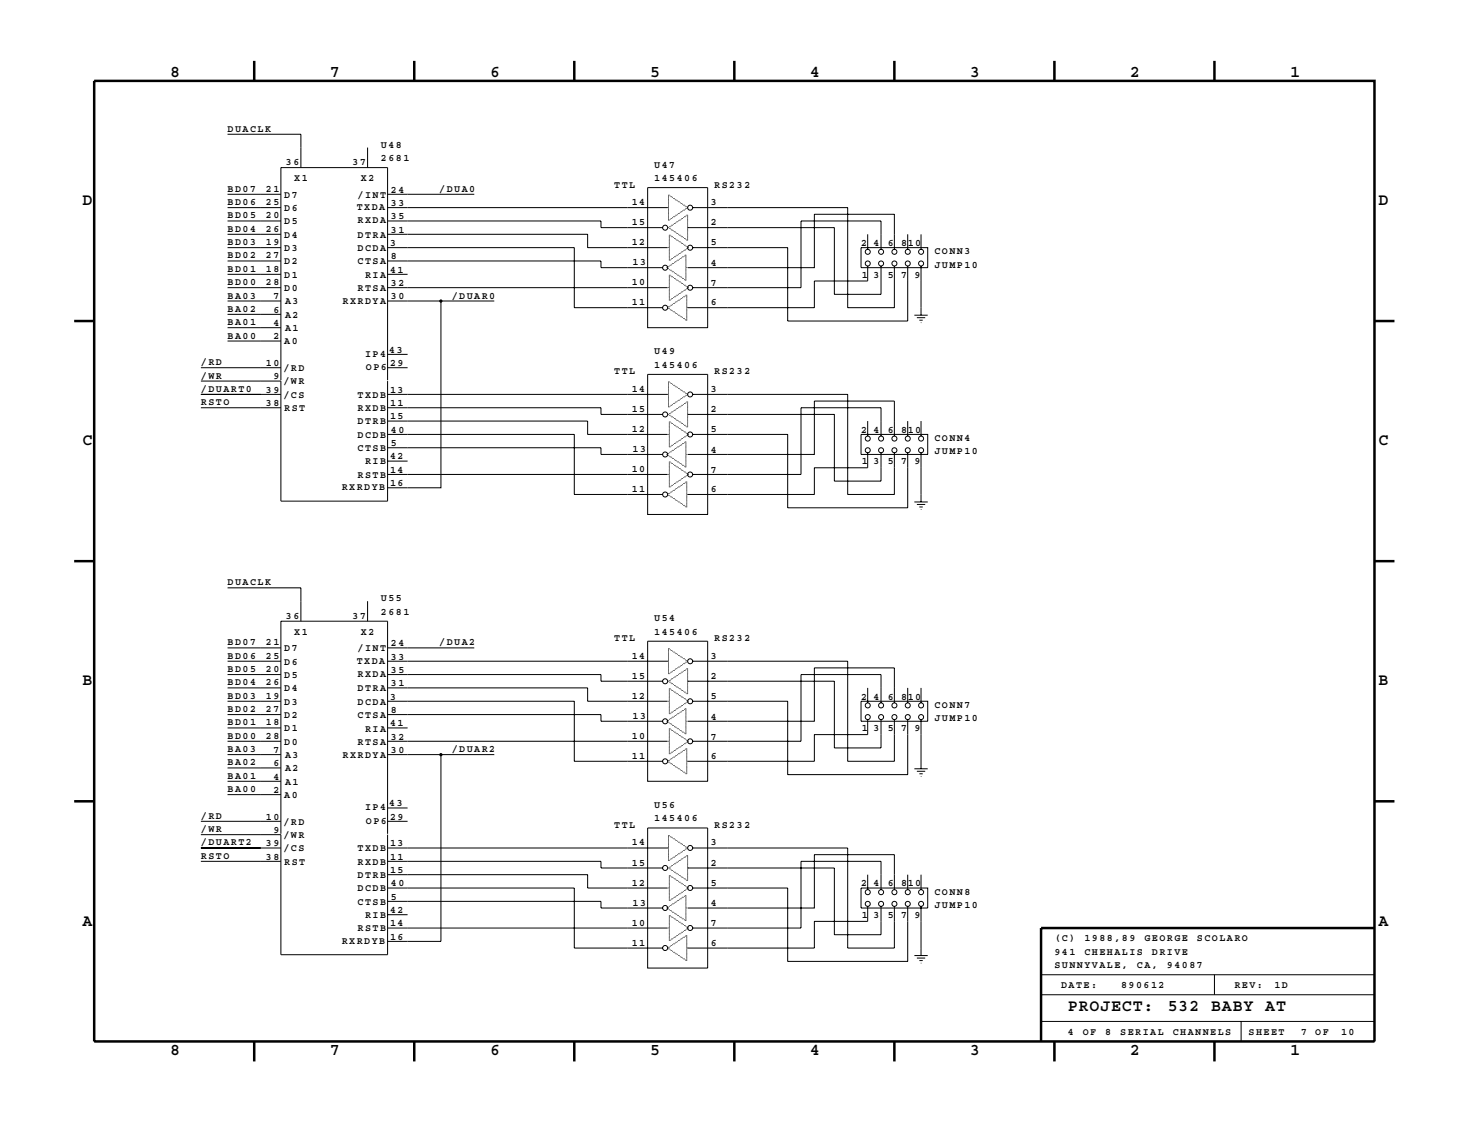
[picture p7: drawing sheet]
<svg xmlns="http://www.w3.org/2000/svg" width="279mm" height="216mm" viewBox="0 0 279 216" stroke-linecap="round" stroke-linejoin="round" font-family="sans-serif">
<defs><g id="words">
<g font-size="3.2">
<text x="32.4" y="14.6">8</text>
<text x="62.9" y="14.6">7</text>
<text x="93.3" y="14.6">6</text>
<text x="123.8" y="14.6">5</text>
<text x="154.3" y="14.6">4</text>
<text x="184.8" y="14.6">3</text>
<text x="215.3" y="14.6">2</text>
<text x="245.7" y="14.6">1</text>
<text x="15.7" y="39.1">D</text>
<text x="262.6" y="39.1">D</text>
<text x="15.7" y="84.8">C</text>
<text x="262.6" y="84.8">C</text>
<text x="15.7" y="130.5">B</text>
<text x="262.6" y="130.5">B</text>
<text x="15.7" y="176.2">A</text>
<text x="262.6" y="176.2">A</text>
<text x="203.4" y="192.6">PROJECT:</text>
<text x="222.4" y="192.6">532</text>
<text x="230.7" y="192.6">BABY AT</text>
<text x="32.4" y="200.8">8</text>
<text x="62.9" y="200.8">7</text>
<text x="93.3" y="200.8">6</text>
<text x="123.8" y="200.8">5</text>
<text x="154.3" y="200.8">4</text>
<text x="184.8" y="200.8">3</text>
<text x="215.3" y="200.8">2</text>
<text x="245.7" y="200.8">1</text>
</g>
<g font-size="1.9">
<text x="43.3" y="25.1">DUACLK</text>
<text x="72.5" y="28.1">U48</text>
<text x="54.5" y="31.4">36</text>
<text x="56" y="34.4">X1</text>
<text x="67.2" y="31.4">37</text>
<text x="68.7" y="34.4">X2</text>
<text x="72.5" y="30.6">2681</text>
<text x="117" y="35.7">TTL</text>
<text x="124.6" y="34.4">145406</text>
<text x="124.6" y="31.9">U47</text>
<text x="136" y="35.7">RS232</text>
<text x="43.3" y="41.6">BD05</text>
<text x="43.3" y="39.1">BD06</text>
<text x="43.3" y="36.5">BD07</text>
<text x="50.6" y="36.5">21</text>
<text x="50.6" y="39.1">25</text>
<text x="50.6" y="41.6">20</text>
<text x="54.1" y="40.2">D6</text>
<text x="54.1" y="37.6">D7</text>
<text x="67.9" y="40">TXDA</text>
<text x="68.1" y="37.6">/INT</text>
<text x="74.5" y="36.7">24</text>
<text x="74.5" y="41.8">35</text>
<text x="74.5" y="39.2">33</text>
<text x="83.7" y="36.5">/DUA0</text>
<text x="120.3" y="39.1">14</text>
<text x="135.4" y="39.1">3</text>
<text x="43.3" y="46.7">BD03</text>
<text x="43.3" y="44.1">BD04</text>
<text x="50.6" y="44.1">26</text>
<text x="50.6" y="46.7">19</text>
<text x="54.1" y="47.8">D3</text>
<text x="54.1" y="45.2">D4</text>
<text x="54.1" y="42.7">D5</text>
<text x="68.1" y="42.5">RXDA</text>
<text x="68.1" y="45.2">DTRA</text>
<text x="68.1" y="47.8">DCDA</text>
<text x="74.3" y="46.8">3</text>
<text x="74.5" y="44.3">31</text>
<text x="120.3" y="42.9">15</text>
<text x="120.3" y="46.7">12</text>
<text x="135.4" y="42.9">2</text>
<text x="135.4" y="46.7">5</text>
<text x="164" y="46.8">2</text>
<text x="166.4" y="46.8">4</text>
<text x="169.1" y="46.8">6</text>
<text x="171.6" y="46.8">8</text>
<text x="172.9" y="46.8">10</text>
<text x="43.3" y="51.8">BD01</text>
<text x="43.3" y="49.2">BD02</text>
<text x="50.6" y="49.2">27</text>
<text x="50.6" y="51.8">18</text>
<text x="54.1" y="52.9">D1</text>
<text x="54.1" y="50.3">D2</text>
<text x="68.1" y="50.3">CTSA</text>
<text x="69.5" y="53">RIA</text>
<text x="74.3" y="51.9">41</text>
<text x="74.5" y="49.4">8</text>
<text x="120.5" y="50.5">13</text>
<text x="135.4" y="50.6">4</text>
<text x="164.1" y="52.9">1</text>
<text x="166.4" y="52.9">3</text>
<text x="169.1" y="52.9">5</text>
<text x="171.6" y="52.9">7</text>
<text x="174.1" y="52.9">9</text>
<text x="178" y="51">JUMP10</text>
<text x="178" y="48.4">CONN3</text>
<text x="43.3" y="59.4">BA02</text>
<text x="43.3" y="56.8">BA03</text>
<text x="43.3" y="54.3">BD00</text>
<text x="50.6" y="54.3">28</text>
<text x="52.1" y="57">7</text>
<text x="52.1" y="59.5">6</text>
<text x="54.1" y="55.4">D0</text>
<text x="54.3" y="57.9">A3</text>
<text x="65.2" y="57.9">RXRDYA</text>
<text x="68.1" y="55.4">RTSA</text>
<text x="74.5" y="57">30</text>
<text x="74.5" y="54.5">32</text>
<text x="86" y="56.8">/DUAR0</text>
<text x="120.3" y="54.3">10</text>
<text x="120.3" y="58.1">11</text>
<text x="135.4" y="58.1">6</text>
<text x="135.4" y="54.5">7</text>
<text x="43.3" y="64.5">BA00</text>
<text x="43.3" y="61.9">BA01</text>
<text x="52.1" y="62.1">4</text>
<text x="52.1" y="64.6">2</text>
<text x="54.1" y="65.6">A0</text>
<text x="54.3" y="63">A1</text>
<text x="54.3" y="60.5">A2</text>
<text x="38.3" y="69.5">/RD</text>
<text x="50.6" y="69.7">10</text>
<text x="54" y="70.6">/RD</text>
<text x="69.5" y="67.9">IP4</text>
<text x="69.7" y="70.5">OP6</text>
<text x="74.1" y="67.2">43</text>
<text x="74.3" y="69.7">29</text>
<text x="117" y="71.3">TTL</text>
<text x="124.6" y="70">145406</text>
<text x="124.6" y="67.5">U49</text>
<text x="136" y="71.3">RS232</text>
<text x="38.3" y="77.2">RSTO</text>
<text x="38.3" y="72.1">/WR</text>
<text x="38.3" y="74.6">/DUART0</text>
<text x="50.6" y="74.8">39</text>
<text x="50.6" y="77.3">38</text>
<text x="52.1" y="72.2">9</text>
<text x="54" y="75.7">/CS</text>
<text x="54" y="73.2">/WR</text>
<text x="68.1" y="75.7">TXDB</text>
<text x="74.3" y="74.8">13</text>
<text x="74.3" y="77.3">11</text>
<text x="120.3" y="74.6">14</text>
<text x="135.4" y="74.6">3</text>
<text x="54.1" y="78.3">RST</text>
<text x="68.1" y="78.3">RXDB</text>
<text x="68.1" y="80.8">DTRB</text>
<text x="68.1" y="83.3">DCDB</text>
<text x="74.3" y="79.9">15</text>
<text x="74.5" y="82.4">40</text>
<text x="120.3" y="78.4">15</text>
<text x="120.3" y="82.2">12</text>
<text x="135.4" y="78.4">2</text>
<text x="135.4" y="82.2">5</text>
<text x="164" y="82.4">2</text>
<text x="166.4" y="82.4">4</text>
<text x="169.1" y="82.4">6</text>
<text x="171.6" y="82.4">8</text>
<text x="172.9" y="82.4">10</text>
<text x="178" y="84">CONN4</text>
<text x="68.1" y="85.9">CTSB</text>
<text x="69.5" y="88.4">RIB</text>
<text x="74.3" y="87.5">42</text>
<text x="74.5" y="84.9">5</text>
<text x="120.3" y="89.9">10</text>
<text x="120.5" y="86">13</text>
<text x="135.4" y="86.2">4</text>
<text x="164.1" y="88.4">1</text>
<text x="166.4" y="88.4">3</text>
<text x="169.1" y="88.4">5</text>
<text x="171.6" y="88.4">7</text>
<text x="174.1" y="88.4">9</text>
<text x="178" y="86.5">JUMP10</text>
<text x="65.1" y="93.3">RXRDYB</text>
<text x="68.1" y="91">RSTB</text>
<text x="74.3" y="92.6">16</text>
<text x="74.3" y="90">14</text>
<text x="120.3" y="93.7">11</text>
<text x="135.4" y="93.7">6</text>
<text x="135.4" y="90">7</text>
<text x="43.3" y="111.4">DUACLK</text>
<text x="54.5" y="117.8">36</text>
<text x="67.2" y="117.8">37</text>
<text x="72.5" y="117">2681</text>
<text x="72.5" y="114.5">U55</text>
<text x="124.6" y="118.3">U54</text>
<text x="43.3" y="125.4">BD06</text>
<text x="43.3" y="122.9">BD07</text>
<text x="50.6" y="122.9">21</text>
<text x="50.6" y="125.4">25</text>
<text x="54.1" y="124">D7</text>
<text x="56" y="120.8">X1</text>
<text x="68.1" y="124">/INT</text>
<text x="68.7" y="120.8">X2</text>
<text x="74.5" y="123">24</text>
<text x="74.5" y="125.6">33</text>
<text x="83.7" y="122.9">/DUA2</text>
<text x="117" y="122.1">TTL</text>
<text x="120.3" y="125.4">14</text>
<text x="124.6" y="120.8">145406</text>
<text x="135.4" y="125.4">3</text>
<text x="136" y="122.1">RS232</text>
<text x="43.3" y="130.5">BD04</text>
<text x="43.3" y="128">BD05</text>
<text x="50.6" y="128">20</text>
<text x="50.6" y="130.5">26</text>
<text x="54.1" y="131.6">D4</text>
<text x="54.1" y="129.1">D5</text>
<text x="54.1" y="126.5">D6</text>
<text x="67.9" y="126.4">TXDA</text>
<text x="68.1" y="128.9">RXDA</text>
<text x="68.1" y="131.6">DTRA</text>
<text x="74.5" y="130.7">31</text>
<text x="74.5" y="128.1">35</text>
<text x="120.3" y="129.2">15</text>
<text x="135.4" y="129.2">2</text>
<text x="43.3" y="135.6">BD02</text>
<text x="43.3" y="133">BD03</text>
<text x="50.6" y="133">19</text>
<text x="50.6" y="135.6">27</text>
<text x="54.1" y="136.7">D2</text>
<text x="54.1" y="134.1">D3</text>
<text x="68.1" y="136.7">CTSA</text>
<text x="68.1" y="134.1">DCDA</text>
<text x="74.3" y="133.2">3</text>
<text x="74.5" y="135.7">8</text>
<text x="120.3" y="133">12</text>
<text x="120.5" y="136.8">13</text>
<text x="135.4" y="137">4</text>
<text x="135.4" y="133">5</text>
<text x="164" y="133.2">2</text>
<text x="166.4" y="133.2">4</text>
<text x="169.1" y="133.2">6</text>
<text x="171.6" y="133.2">8</text>
<text x="172.9" y="133.2">10</text>
<text x="178" y="137.3">JUMP10</text>
<text x="178" y="134.8">CONN7</text>
<text x="43.3" y="143.2">BA03</text>
<text x="43.3" y="140.7">BD00</text>
<text x="43.3" y="138.1">BD01</text>
<text x="50.6" y="138.1">18</text>
<text x="50.6" y="140.7">28</text>
<text x="52.1" y="143.4">7</text>
<text x="54.1" y="141.8">D0</text>
<text x="54.1" y="139.2">D1</text>
<text x="68.1" y="141.8">RTSA</text>
<text x="69.5" y="139.4">RIA</text>
<text x="74.3" y="138.3">41</text>
<text x="74.5" y="143.4">30</text>
<text x="74.5" y="140.8">32</text>
<text x="86" y="143.2">/DUAR2</text>
<text x="120.3" y="140.7">10</text>
<text x="135.4" y="140.8">7</text>
<text x="164.1" y="139.2">1</text>
<text x="166.4" y="139.2">3</text>
<text x="169.1" y="139.2">5</text>
<text x="171.6" y="139.2">7</text>
<text x="174.1" y="139.2">9</text>
<text x="43.3" y="148.3">BA01</text>
<text x="43.3" y="145.7">BA02</text>
<text x="52.1" y="145.9">6</text>
<text x="52.1" y="148.4">4</text>
<text x="54.3" y="149.4">A1</text>
<text x="54.3" y="146.8">A2</text>
<text x="54.3" y="144.3">A3</text>
<text x="65.2" y="144.3">RXRDYA</text>
<text x="120.3" y="144.5">11</text>
<text x="135.4" y="144.5">6</text>
<text x="38.3" y="155.9">/RD</text>
<text x="43.3" y="150.8">BA00</text>
<text x="52.1" y="151">2</text>
<text x="54.1" y="151.9">A0</text>
<text x="69.5" y="154.3">IP4</text>
<text x="74.1" y="153.5">43</text>
<text x="124.6" y="153.8">U56</text>
<text x="38.3" y="158.4">/WR</text>
<text x="38.3" y="161">/DUART2</text>
<text x="50.6" y="156.1">10</text>
<text x="50.6" y="161.1">39</text>
<text x="52.1" y="158.6">9</text>
<text x="54" y="159.5">/WR</text>
<text x="54" y="157">/RD</text>
<text x="69.7" y="156.8">OP6</text>
<text x="74.3" y="156.1">29</text>
<text x="74.3" y="161.1">13</text>
<text x="117" y="157.6">TTL</text>
<text x="120.3" y="161">14</text>
<text x="124.6" y="156.4">145406</text>
<text x="135.4" y="161">3</text>
<text x="136" y="157.6">RS232</text>
<text x="38.3" y="163.5">RSTO</text>
<text x="50.6" y="163.7">38</text>
<text x="54" y="162.1">/CS</text>
<text x="54.1" y="164.6">RST</text>
<text x="68.1" y="162.1">TXDB</text>
<text x="68.1" y="164.6">RXDB</text>
<text x="68.1" y="167.2">DTRB</text>
<text x="74.3" y="163.7">11</text>
<text x="74.3" y="166.2">15</text>
<text x="120.3" y="164.8">15</text>
<text x="135.4" y="164.8">2</text>
<text x="68.1" y="172.2">CTSB</text>
<text x="68.1" y="169.7">DCDB</text>
<text x="74.3" y="173.8">42</text>
<text x="74.5" y="171.3">5</text>
<text x="74.5" y="168.8">40</text>
<text x="120.3" y="168.6">12</text>
<text x="120.5" y="172.4">13</text>
<text x="135.4" y="172.6">4</text>
<text x="135.4" y="168.6">5</text>
<text x="164" y="168.8">2</text>
<text x="166.4" y="168.8">4</text>
<text x="169.1" y="168.8">6</text>
<text x="171.6" y="168.8">8</text>
<text x="172.9" y="168.8">10</text>
<text x="178" y="172.9">JUMP10</text>
<text x="178" y="170.3">CONN8</text>
<text x="65.1" y="179.7">RXRDYB</text>
<text x="68.1" y="177.3">RSTB</text>
<text x="69.5" y="174.8">RIB</text>
<text x="74.3" y="178.9">16</text>
<text x="74.3" y="176.4">14</text>
<text x="120.3" y="176.2">10</text>
<text x="135.4" y="176.4">7</text>
<text x="164.1" y="174.8">1</text>
<text x="166.4" y="174.8">3</text>
<text x="169.1" y="174.8">5</text>
<text x="171.6" y="174.8">7</text>
<text x="174.1" y="174.8">9</text>
<text x="200.8" y="179.2">(C)</text>
<text x="206.5" y="179.2">1988,89</text>
<text x="218" y="179.2">GEORGE</text>
<text x="228" y="179.2">SCOLARO</text>
<text x="120.3" y="180">11</text>
<text x="135.4" y="180">6</text>
<text x="200.8" y="184.3">SUNNYVALE,</text>
<text x="200.8" y="181.8">941</text>
<text x="206.5" y="181.8">CHEHALIS</text>
<text x="216.5" y="184.3">CA,</text>
<text x="219.4" y="181.8">DRIVE</text>
<text x="222.2" y="184.3">94087</text>
<text x="202.1" y="188.1">DATE:</text>
<text x="213.5" y="188.1">890612</text>
<text x="235.1" y="188.1">REV:</text>
<text x="242.7" y="188.1">1D</text>
<text x="203.4" y="197">4</text>
<text x="206.2" y="197">OF</text>
<text x="210.5" y="197">8</text>
<text x="213.4" y="197">SERIAL</text>
<text x="223.4" y="197">CHANNELS</text>
<text x="237.8" y="197">SHEET</text>
<text x="247.8" y="197">7</text>
<text x="250.5" y="197">OF</text>
<text x="255.4" y="197">10</text>
</g>
</g></defs>
<g fill="none" stroke="#000" stroke-width=".48">
<path d="M17.9 15.4h243.9v182.9h-243.9zM48.4 11.6v3.8M78.9 11.6v3.8M109.4 11.6v3.8M139.9 11.6v3.8M170.3 11.6v3.8M200.8 11.6v3.8M231.3 11.6v3.8M14.1 61.1h3.8M261.8 61.1h3.8M14.1 106.8h3.8M261.8 106.8h3.8"/>
<path d="M14.1 152.6h3.8M261.8 152.6h3.8M261.8 176.7h-63.5v21.6M48.4 198.3v3.8M78.9 198.3v3.8M109.4 198.3v3.8M139.9 198.3v3.8M170.3 198.3v3.8M200.8 198.3v3.8M231.3 198.3v3.8"/>
</g>
<g fill="none" stroke="#000" stroke-width=".19">
<path d="M43.3 25.6h14v6.3M43.3 39.5h10.2M43.3 37h10.2M70 28.1v3.8M73.8 39.5h53.4M73.8 37h16.5M123.3 35.7h11.5v26.7h-11.5zM131.9 39.5h29.5v19.1h8.9v-8M43.3 59.8h10.2M43.3 57.3h10.2M43.3 54.8h10.2M43.3 49.7h10.2"/>
<path d="M43.3 47.1h10.2M43.3 44.6h10.2M43.3 42.1h10.2M43.3 52.2h10.2M73.8 42.1h40.7v1.2h11.7M73.8 49.7h40.7v1.3h11.7M73.8 44.6h38.1v2.5h15.3M73.8 47.1h35.6v11.5h16.8M73.8 57.3h20.3M73.8 54.8h53.4M73.8 52.2h3.8M84 57.3v35.6h-10.2"/>
<path d="M131 43.3h27.9v12.7h8.9v-5.4M131.9 47.1h18.1v14h22.9v-10.5M164 47.1h12.7v3.9h-12.7zM165.3 50.6v2.9h-10.2v5.1h-24.1M165.3 44.6v2.9M167.8 47.5v-5.4h-15.2v12.7h-20.7M170.3 47.5v-6.7h-15.2v10.2h-24.1M172.9 44.6v2.9M175.4 44.6v2.9M175.4 50.6v9.4M38.3 75.1h15.2M38.3 77.6h15.2"/>
<path d="M38.3 72.5h15.2v22.9h20.3v-22.9M38.3 70h15.2M43.3 64.9h10.2M43.3 62.4h10.2M53.5 72.4v-40.5h20.3v40.5M73.8 77.6h40.7v1.3h11.7M73.8 75.1h53.4M73.8 70h3.8M73.8 67.5h3.8M123.3 71.3h11.5v26.6h-11.5zM131 78.9h27.9v12.7h8.9v-5.4M131.9 75.1h29.5v19h8.9v-7.9"/>
<path d="M174.1 60h2.6M174.6 60.5h1.6M175.1 61h.6M73.8 85.2h40.7v1.3h11.7M73.8 80.2h38.1v2.5h15.3M73.8 82.7h35.6v11.4h16.8M73.8 90.3h53.4M73.8 87.8h3.8M131.9 82.7h18.1v14h22.9v-10.5M164 82.7h12.7v3.8h-12.7zM165.3 86.2v2.9h-10.2v5h-24.1M165.3 80.2v2.8"/>
<path d="M167.8 83v-5.4h-15.2v12.7h-20.7M170.3 83v-6.6h-15.2v10.1h-24.1M172.9 80.2v2.8M174.1 95.6h2.6M174.6 96h1.6M175.1 96.5h.6M175.4 80.2v2.8M175.4 86.2v9.4M43.3 111.9h14v6.4M70 114.5v3.8M43.3 136h10.2M43.3 133.5h10.2"/>
<path d="M43.3 131h10.2M43.3 128.4h10.2M43.3 125.9h10.2M43.3 123.3h10.2M43.3 138.6h10.2M73.8 136h40.7v1.3h11.7M73.8 133.5h35.6v11.4h16.8M73.8 131h38.1v2.5h15.3M73.8 128.4h40.7v1.3h11.7M73.8 125.9h53.4M73.8 123.3h16.5M73.8 138.6h3.8"/>
<path d="M123.3 122.1h11.5v26.6h-11.5zM131 129.7h27.9v12.7h8.9v-5.4M131.9 133.5h18.1v14h22.9v-10.5M131.9 125.9h29.5v19h8.9v-7.9M164 133.5h12.7v3.8h-12.7zM165.3 137v2.9h-10.2v5h-24.1M165.3 131v2.8M167.8 133.8v-5.4h-15.2v12.7h-20.7M170.3 133.8v-6.6h-15.2v10.1h-24.1M172.9 131v2.8M175.4 131v2.8M175.4 137v9.4"/>
<path d="M38.3 158.9h15.2v22.9h20.3v-22.9M38.3 156.4h15.2M43.3 151.3h10.2M43.3 148.7h10.2M43.3 146.2h10.2M43.3 143.7h10.2M43.3 141.1h10.2M53.5 158.8v-40.5h20.3v40.5M73.8 143.7h20.3M73.8 141.1h53.4M73.8 156.4h3.8M73.8 153.8h3.8"/>
<path d="M84 143.7v35.5h-10.2M123.3 157.6h11.5v26.7h-11.5zM174.1 146.4h2.6M174.6 146.8h1.6M175.1 147.3h.6M38.3 161.4h15.2M38.3 164h15.2M73.8 161.4h53.4M73.8 164h40.7v1.3h11.7M73.8 171.6h40.7v1.3h11.7M73.8 176.7h53.4M73.8 166.5h38.1v2.6h15.3"/>
<path d="M73.8 169.1h35.6v11.4h16.8M73.8 174.1h3.8M131 165.3h27.9v12.7h8.9v-5.4M131.9 161.4h29.5v19.1h8.9v-7.9M131.9 169.1h18.1v13.9h22.9v-10.4M164 169.1h12.7v3.8h-12.7zM165.3 172.6v2.8h-10.2v5.1h-24.1M165.3 166.5v2.9M167.8 169.4v-5.4h-15.2v12.7h-20.7M170.3 169.4v-6.7h-15.2v10.2h-24.1M172.9 166.5v2.9M175.4 166.5v2.9"/>
<path d="M175.4 172.6v9.3M174.1 181.9h2.6M174.6 182.4h1.6M175.1 182.9h.6M198.3 194.5h63.5M198.3 189.4h63.5M198.3 185.6h63.5M231.3 185.6v3.8M236.4 194.5v3.8"/>
<circle cx="131.4" cy="39.5" r=".48"/>
<circle cx="126.7" cy="43.3" r=".48"/>
<circle cx="126.7" cy="51" r=".48"/>
<circle cx="126.7" cy="58.6" r=".48"/>
<circle cx="131.4" cy="47.2" r=".48"/>
<circle cx="131.4" cy="54.8" r=".48"/>
<circle cx="165.3" cy="47.9" r=".48"/>
<circle cx="165.3" cy="50.2" r=".48"/>
<circle cx="167.8" cy="47.9" r=".48"/>
<circle cx="167.8" cy="50.2" r=".48"/>
<circle cx="170.3" cy="47.9" r=".48"/>
<circle cx="170.3" cy="50.2" r=".48"/>
<circle cx="172.9" cy="47.9" r=".48"/>
<circle cx="172.9" cy="50.2" r=".48"/>
<circle cx="175.4" cy="47.9" r=".48"/>
<circle cx="175.4" cy="50.2" r=".48"/>
<circle cx="126.7" cy="78.9" r=".48"/>
<circle cx="131.4" cy="75.1" r=".48"/>
<circle cx="126.7" cy="86.5" r=".48"/>
<circle cx="126.7" cy="94.1" r=".48"/>
<circle cx="131.4" cy="90.3" r=".48"/>
<circle cx="131.4" cy="82.7" r=".48"/>
<circle cx="165.3" cy="85.7" r=".48"/>
<circle cx="165.3" cy="83.5" r=".48"/>
<circle cx="167.8" cy="85.7" r=".48"/>
<circle cx="167.8" cy="83.5" r=".48"/>
<circle cx="170.3" cy="85.7" r=".48"/>
<circle cx="170.3" cy="83.5" r=".48"/>
<circle cx="172.9" cy="85.7" r=".48"/>
<circle cx="172.9" cy="83.5" r=".48"/>
<circle cx="175.4" cy="85.7" r=".48"/>
<circle cx="175.4" cy="83.5" r=".48"/>
<circle cx="126.7" cy="137.3" r=".48"/>
<circle cx="126.7" cy="129.7" r=".48"/>
<circle cx="131.4" cy="125.9" r=".48"/>
<circle cx="131.4" cy="133.5" r=".48"/>
<circle cx="165.3" cy="136.5" r=".48"/>
<circle cx="165.3" cy="134.3" r=".48"/>
<circle cx="167.8" cy="136.5" r=".48"/>
<circle cx="167.8" cy="134.3" r=".48"/>
<circle cx="170.3" cy="136.5" r=".48"/>
<circle cx="170.3" cy="134.3" r=".48"/>
<circle cx="172.9" cy="136.5" r=".48"/>
<circle cx="172.9" cy="134.3" r=".48"/>
<circle cx="175.4" cy="136.5" r=".48"/>
<circle cx="175.4" cy="134.3" r=".48"/>
<circle cx="126.7" cy="144.9" r=".48"/>
<circle cx="131.4" cy="141.1" r=".48"/>
<circle cx="126.7" cy="172.9" r=".48"/>
<circle cx="126.7" cy="165.2" r=".48"/>
<circle cx="131.4" cy="169.1" r=".48"/>
<circle cx="131.4" cy="176.7" r=".48"/>
<circle cx="131.4" cy="161.4" r=".48"/>
<circle cx="165.3" cy="169.9" r=".48"/>
<circle cx="165.3" cy="172.1" r=".48"/>
<circle cx="167.8" cy="169.9" r=".48"/>
<circle cx="167.8" cy="172.1" r=".48"/>
<circle cx="170.3" cy="169.9" r=".48"/>
<circle cx="170.3" cy="172.1" r=".48"/>
<circle cx="172.9" cy="169.9" r=".48"/>
<circle cx="172.9" cy="172.1" r=".48"/>
<circle cx="175.4" cy="169.9" r=".48"/>
<circle cx="175.4" cy="172.1" r=".48"/>
<circle cx="126.7" cy="180.5" r=".48"/>
</g>
<g fill="#000">
<circle cx="127.2" cy="39.5" r=".08"/>
<circle cx="127.3" cy="37.8" r=".08"/>
<circle cx="127.3" cy="38.4" r=".08"/>
<circle cx="127.3" cy="38.6" r=".08"/>
<circle cx="127.3" cy="38.9" r=".08"/>
<circle cx="127.3" cy="37.6" r=".08"/>
<circle cx="127.3" cy="38.1" r=".08"/>
<circle cx="127.3" cy="39.7" r=".08"/>
<circle cx="127.3" cy="39.2" r=".08"/>
<circle cx="127.3" cy="37.3" r=".08"/>
<circle cx="127.3" cy="39.4" r=".08"/>
<circle cx="127.3" cy="39.1" r=".08"/>
<circle cx="127.3" cy="39.9" r=".08"/>
<circle cx="127.3" cy="38.2" r=".08"/>
<circle cx="127.3" cy="37.5" r=".08"/>
<circle cx="127.3" cy="38" r=".08"/>
<circle cx="127.3" cy="38.7" r=".08"/>
<circle cx="127.3" cy="39.5" r=".08"/>
<circle cx="127.3" cy="37.1" r=".08"/>
<circle cx="127.5" cy="37.1" r=".08"/>
<circle cx="127.6" cy="37.3" r=".08"/>
<circle cx="127.8" cy="37.5" r=".08"/>
<circle cx="128" cy="37.5" r=".08"/>
<circle cx="128.1" cy="37.6" r=".08"/>
<circle cx="128.3" cy="37.8" r=".08"/>
<circle cx="128.4" cy="37.8" r=".08"/>
<circle cx="128.6" cy="38" r=".08"/>
<circle cx="128.7" cy="38.1" r=".08"/>
<circle cx="128.9" cy="38.1" r=".08"/>
<circle cx="129.1" cy="38.2" r=".08"/>
<circle cx="129.2" cy="38.4" r=".08"/>
<circle cx="129.4" cy="38.4" r=".08"/>
<circle cx="129.5" cy="38.6" r=".08"/>
<circle cx="129.7" cy="38.7" r=".08"/>
<circle cx="129.9" cy="38.7" r=".08"/>
<circle cx="130" cy="38.9" r=".08"/>
<circle cx="130.2" cy="39.1" r=".08"/>
<circle cx="130.3" cy="39.1" r=".08"/>
<circle cx="130.5" cy="39.2" r=".08"/>
<circle cx="130.5" cy="39.9" r=".08"/>
<circle cx="130.6" cy="39.7" r=".08"/>
<circle cx="130.6" cy="39.4" r=".08"/>
<circle cx="130.8" cy="39.4" r=".08"/>
<circle cx="130.8" cy="39.7" r=".08"/>
<circle cx="131" cy="39.5" r=".08"/>
<circle cx="84" cy="57.3" r=".32"/>
<circle cx="127" cy="50.9" r=".08"/>
<circle cx="127.2" cy="50.8" r=".08"/>
<circle cx="127.2" cy="51.1" r=".08"/>
<circle cx="127.2" cy="58.6" r=".08"/>
<circle cx="127.3" cy="40.2" r=".08"/>
<circle cx="127.3" cy="51.1" r=".08"/>
<circle cx="127.3" cy="40" r=".08"/>
<circle cx="127.3" cy="40.8" r=".08"/>
<circle cx="127.3" cy="50.8" r=".08"/>
<circle cx="127.3" cy="58.7" r=".08"/>
<circle cx="127.3" cy="41" r=".08"/>
<circle cx="127.3" cy="41.6" r=".08"/>
<circle cx="127.3" cy="43.3" r=".08"/>
<circle cx="127.3" cy="54.8" r=".08"/>
<circle cx="127.3" cy="40.5" r=".08"/>
<circle cx="127.3" cy="47.1" r=".08"/>
<circle cx="127.3" cy="41.8" r=".08"/>
<circle cx="127.3" cy="41.3" r=".08"/>
<circle cx="127.3" cy="58.4" r=".08"/>
<circle cx="127.3" cy="40.6" r=".08"/>
<circle cx="127.3" cy="41.4" r=".08"/>
<circle cx="127.3" cy="40.3" r=".08"/>
<circle cx="127.3" cy="41.9" r=".08"/>
<circle cx="127.3" cy="41.1" r=".08"/>
<circle cx="127.5" cy="47.3" r=".08"/>
<circle cx="127.5" cy="55.2" r=".08"/>
<circle cx="127.5" cy="53.2" r=".08"/>
<circle cx="127.5" cy="58.4" r=".08"/>
<circle cx="127.5" cy="43.2" r=".08"/>
<circle cx="127.5" cy="45.2" r=".08"/>
<circle cx="127.5" cy="53.5" r=".08"/>
<circle cx="127.5" cy="54" r=".08"/>
<circle cx="127.5" cy="46.4" r=".08"/>
<circle cx="127.5" cy="48.4" r=".08"/>
<circle cx="127.5" cy="51.3" r=".08"/>
<circle cx="127.5" cy="52.4" r=".08"/>
<circle cx="127.5" cy="52.9" r=".08"/>
<circle cx="127.5" cy="56.7" r=".08"/>
<circle cx="127.5" cy="58.7" r=".08"/>
<circle cx="127.5" cy="45.6" r=".08"/>
<circle cx="127.5" cy="46" r=".08"/>
<circle cx="127.5" cy="46.8" r=".08"/>
<circle cx="127.5" cy="47.1" r=".08"/>
<circle cx="127.5" cy="48.1" r=".08"/>
<circle cx="127.5" cy="48.9" r=".08"/>
<circle cx="127.5" cy="49.5" r=".08"/>
<circle cx="127.5" cy="54.8" r=".08"/>
<circle cx="127.5" cy="46.5" r=".08"/>
<circle cx="127.5" cy="48.7" r=".08"/>
<circle cx="127.5" cy="54.3" r=".08"/>
<circle cx="127.5" cy="54.5" r=".08"/>
<circle cx="127.5" cy="56.4" r=".08"/>
<circle cx="127.5" cy="49.2" r=".08"/>
<circle cx="127.5" cy="57.1" r=".08"/>
<circle cx="127.5" cy="44.8" r=".08"/>
<circle cx="127.5" cy="47.6" r=".08"/>
<circle cx="127.5" cy="47.9" r=".08"/>
<circle cx="127.5" cy="52.7" r=".08"/>
<circle cx="127.5" cy="55.6" r=".08"/>
<circle cx="127.5" cy="55.9" r=".08"/>
<circle cx="127.5" cy="56" r=".08"/>
<circle cx="127.5" cy="56.8" r=".08"/>
<circle cx="127.5" cy="44.9" r=".08"/>
<circle cx="127.5" cy="45.7" r=".08"/>
<circle cx="127.5" cy="53.7" r=".08"/>
<circle cx="127.5" cy="55.1" r=".08"/>
<circle cx="127.5" cy="45.4" r=".08"/>
<circle cx="127.5" cy="47.8" r=".08"/>
<circle cx="127.5" cy="48.6" r=".08"/>
<circle cx="127.5" cy="54.1" r=".08"/>
<circle cx="127.5" cy="54.9" r=".08"/>
<circle cx="127.5" cy="56.5" r=".08"/>
<circle cx="127.5" cy="53.3" r=".08"/>
<circle cx="127.5" cy="55.7" r=".08"/>
<circle cx="127.5" cy="49.4" r=".08"/>
<circle cx="127.5" cy="46.2" r=".08"/>
<circle cx="127.5" cy="47" r=".08"/>
<circle cx="127.5" cy="52.6" r=".08"/>
<circle cx="127.5" cy="48.3" r=".08"/>
<circle cx="127.5" cy="53.8" r=".08"/>
<circle cx="127.5" cy="46.7" r=".08"/>
<circle cx="127.5" cy="53" r=".08"/>
<circle cx="127.5" cy="50.7" r=".08"/>
<circle cx="127.5" cy="54.6" r=".08"/>
<circle cx="127.5" cy="56.2" r=".08"/>
<circle cx="127.5" cy="49" r=".08"/>
<circle cx="127.5" cy="57" r=".08"/>
<circle cx="127.5" cy="41.9" r=".08"/>
<circle cx="127.5" cy="47.5" r=".08"/>
<circle cx="127.5" cy="55.4" r=".08"/>
<circle cx="127.5" cy="45.9" r=".08"/>
<circle cx="127.5" cy="45.1" r=".08"/>
<circle cx="127.5" cy="43.5" r=".08"/>
<circle cx="127.6" cy="44.8" r=".08"/>
<circle cx="127.6" cy="43.2" r=".08"/>
<circle cx="127.6" cy="49.5" r=".08"/>
<circle cx="127.6" cy="50.5" r=".08"/>
<circle cx="127.6" cy="52.4" r=".08"/>
<circle cx="127.6" cy="58.3" r=".08"/>
<circle cx="127.6" cy="57.1" r=".08"/>
<circle cx="127.6" cy="41.8" r=".08"/>
<circle cx="127.6" cy="58.9" r=".08"/>
<circle cx="127.6" cy="43.5" r=".08"/>
<circle cx="127.6" cy="51.4" r=".08"/>
<circle cx="127.8" cy="44.9" r=".08"/>
<circle cx="127.8" cy="50.5" r=".08"/>
<circle cx="127.8" cy="41.6" r=".08"/>
<circle cx="127.8" cy="43.7" r=".08"/>
<circle cx="127.8" cy="59.1" r=".08"/>
<circle cx="127.8" cy="49.4" r=".08"/>
<circle cx="127.8" cy="52.6" r=".08"/>
<circle cx="127.8" cy="43" r=".08"/>
<circle cx="127.8" cy="58.1" r=".08"/>
<circle cx="127.8" cy="51.4" r=".08"/>
<circle cx="127.8" cy="57" r=".08"/>
<circle cx="128" cy="50.3" r=".08"/>
<circle cx="128" cy="42.9" r=".08"/>
<circle cx="128" cy="49.2" r=".08"/>
<circle cx="128" cy="51.6" r=".08"/>
<circle cx="128" cy="52.7" r=".08"/>
<circle cx="128" cy="41.6" r=".08"/>
<circle cx="128" cy="56.8" r=".08"/>
<circle cx="128" cy="59.1" r=".08"/>
<circle cx="128" cy="43.8" r=".08"/>
<circle cx="128" cy="58.1" r=".08"/>
<circle cx="128" cy="45.1" r=".08"/>
<circle cx="128.1" cy="49.2" r=".08"/>
<circle cx="128.1" cy="56.8" r=".08"/>
<circle cx="128.1" cy="57.9" r=".08"/>
<circle cx="128.1" cy="59.2" r=".08"/>
<circle cx="128.1" cy="52.7" r=".08"/>
<circle cx="128.1" cy="42.9" r=".08"/>
<circle cx="128.1" cy="43.8" r=".08"/>
<circle cx="128.1" cy="51.8" r=".08"/>
<circle cx="128.1" cy="41.4" r=".08"/>
<circle cx="128.1" cy="50.2" r=".08"/>
<circle cx="128.1" cy="45.1" r=".08"/>
<circle cx="128.3" cy="52.9" r=".08"/>
<circle cx="128.3" cy="56.7" r=".08"/>
<circle cx="128.3" cy="44" r=".08"/>
<circle cx="128.3" cy="41.3" r=".08"/>
<circle cx="128.3" cy="45.2" r=".08"/>
<circle cx="128.3" cy="51.8" r=".08"/>
<circle cx="128.3" cy="50.2" r=".08"/>
<circle cx="128.3" cy="57.8" r=".08"/>
<circle cx="128.3" cy="59.4" r=".08"/>
<circle cx="128.3" cy="42.7" r=".08"/>
<circle cx="128.3" cy="49" r=".08"/>
<circle cx="128.4" cy="41.3" r=".08"/>
<circle cx="128.4" cy="51.9" r=".08"/>
<circle cx="128.4" cy="42.5" r=".08"/>
<circle cx="128.4" cy="44.1" r=".08"/>
<circle cx="128.4" cy="48.9" r=".08"/>
<circle cx="128.4" cy="50" r=".08"/>
<circle cx="128.4" cy="45.4" r=".08"/>
<circle cx="128.4" cy="56.5" r=".08"/>
<circle cx="128.4" cy="59.4" r=".08"/>
<circle cx="128.4" cy="57.8" r=".08"/>
<circle cx="128.4" cy="53" r=".08"/>
<circle cx="128.6" cy="57.6" r=".08"/>
<circle cx="128.6" cy="42.5" r=".08"/>
<circle cx="128.6" cy="48.9" r=".08"/>
<circle cx="128.6" cy="59.5" r=".08"/>
<circle cx="128.6" cy="44.1" r=".08"/>
<circle cx="128.6" cy="52.1" r=".08"/>
<circle cx="128.6" cy="45.4" r=".08"/>
<circle cx="128.6" cy="56.5" r=".08"/>
<circle cx="128.6" cy="53" r=".08"/>
<circle cx="128.6" cy="41.1" r=".08"/>
<circle cx="128.6" cy="49.8" r=".08"/>
<circle cx="128.7" cy="48.7" r=".08"/>
<circle cx="128.7" cy="45.6" r=".08"/>
<circle cx="128.7" cy="57.5" r=".08"/>
<circle cx="128.7" cy="41" r=".08"/>
<circle cx="128.7" cy="42.4" r=".08"/>
<circle cx="128.7" cy="56.4" r=".08"/>
<circle cx="128.7" cy="52.1" r=".08"/>
<circle cx="128.7" cy="53.2" r=".08"/>
<circle cx="128.7" cy="59.7" r=".08"/>
<circle cx="128.7" cy="44.3" r=".08"/>
<circle cx="128.7" cy="49.8" r=".08"/>
<circle cx="128.9" cy="44.4" r=".08"/>
<circle cx="128.9" cy="57.5" r=".08"/>
<circle cx="128.9" cy="41" r=".08"/>
<circle cx="128.9" cy="45.7" r=".08"/>
<circle cx="128.9" cy="49.7" r=".08"/>
<circle cx="128.9" cy="42.2" r=".08"/>
<circle cx="128.9" cy="59.7" r=".08"/>
<circle cx="128.9" cy="53.3" r=".08"/>
<circle cx="128.9" cy="48.6" r=".08"/>
<circle cx="128.9" cy="56.2" r=".08"/>
<circle cx="128.9" cy="52.2" r=".08"/>
<circle cx="129.1" cy="52.4" r=".08"/>
<circle cx="129.1" cy="59.8" r=".08"/>
<circle cx="129.1" cy="44.4" r=".08"/>
<circle cx="129.1" cy="45.7" r=".08"/>
<circle cx="129.1" cy="49.5" r=".08"/>
<circle cx="129.1" cy="40.8" r=".08"/>
<circle cx="129.1" cy="48.6" r=".08"/>
<circle cx="129.1" cy="42.2" r=".08"/>
<circle cx="129.1" cy="57.3" r=".08"/>
<circle cx="129.1" cy="53.3" r=".08"/>
<circle cx="129.1" cy="56.2" r=".08"/>
<circle cx="129.2" cy="49.5" r=".08"/>
<circle cx="129.2" cy="52.4" r=".08"/>
<circle cx="129.2" cy="53.5" r=".08"/>
<circle cx="129.2" cy="42.1" r=".08"/>
<circle cx="129.2" cy="48.4" r=".08"/>
<circle cx="129.2" cy="56" r=".08"/>
<circle cx="129.2" cy="57.1" r=".08"/>
<circle cx="129.2" cy="44.6" r=".08"/>
<circle cx="129.2" cy="40.6" r=".08"/>
<circle cx="129.2" cy="45.9" r=".08"/>
<circle cx="129.4" cy="46" r=".08"/>
<circle cx="129.4" cy="44.8" r=".08"/>
<circle cx="129.4" cy="55.9" r=".08"/>
<circle cx="129.4" cy="53.7" r=".08"/>
<circle cx="129.4" cy="57.1" r=".08"/>
<circle cx="129.4" cy="49.4" r=".08"/>
<circle cx="129.4" cy="52.6" r=".08"/>
<circle cx="129.4" cy="40.6" r=".08"/>
<circle cx="129.4" cy="41.9" r=".08"/>
<circle cx="129.4" cy="48.3" r=".08"/>
<circle cx="129.5" cy="53.7" r=".08"/>
<circle cx="129.5" cy="46" r=".08"/>
<circle cx="129.5" cy="40.5" r=".08"/>
<circle cx="129.5" cy="44.8" r=".08"/>
<circle cx="129.5" cy="52.7" r=".08"/>
<circle cx="129.5" cy="55.9" r=".08"/>
<circle cx="129.5" cy="49.2" r=".08"/>
<circle cx="129.5" cy="41.9" r=".08"/>
<circle cx="129.5" cy="57" r=".08"/>
<circle cx="129.5" cy="48.3" r=".08"/>
<circle cx="129.7" cy="41.8" r=".08"/>
<circle cx="129.7" cy="44.9" r=".08"/>
<circle cx="129.7" cy="52.7" r=".08"/>
<circle cx="129.7" cy="56.8" r=".08"/>
<circle cx="129.7" cy="48.1" r=".08"/>
<circle cx="129.7" cy="49.2" r=".08"/>
<circle cx="129.7" cy="46.2" r=".08"/>
<circle cx="129.7" cy="55.7" r=".08"/>
<circle cx="129.7" cy="40.3" r=".08"/>
<circle cx="129.7" cy="53.8" r=".08"/>
<circle cx="129.9" cy="55.6" r=".08"/>
<circle cx="129.9" cy="46.4" r=".08"/>
<circle cx="129.9" cy="52.9" r=".08"/>
<circle cx="129.9" cy="47.9" r=".08"/>
<circle cx="129.9" cy="41.6" r=".08"/>
<circle cx="129.9" cy="56.8" r=".08"/>
<circle cx="129.9" cy="54" r=".08"/>
<circle cx="129.9" cy="40.3" r=".08"/>
<circle cx="129.9" cy="45.1" r=".08"/>
<circle cx="129.9" cy="49" r=".08"/>
<circle cx="130" cy="46.4" r=".08"/>
<circle cx="130" cy="47.9" r=".08"/>
<circle cx="130" cy="56.7" r=".08"/>
<circle cx="130" cy="41.6" r=".08"/>
<circle cx="130" cy="40.2" r=".08"/>
<circle cx="130" cy="48.9" r=".08"/>
<circle cx="130" cy="54" r=".08"/>
<circle cx="130" cy="55.6" r=".08"/>
<circle cx="130" cy="45.1" r=".08"/>
<circle cx="130" cy="53" r=".08"/>
<circle cx="130.2" cy="46.5" r=".08"/>
<circle cx="130.2" cy="45.2" r=".08"/>
<circle cx="130.2" cy="48.9" r=".08"/>
<circle cx="130.2" cy="40" r=".08"/>
<circle cx="130.2" cy="41.4" r=".08"/>
<circle cx="130.2" cy="47.8" r=".08"/>
<circle cx="130.2" cy="54.1" r=".08"/>
<circle cx="130.2" cy="56.5" r=".08"/>
<circle cx="130.2" cy="55.4" r=".08"/>
<circle cx="130.2" cy="53" r=".08"/>
<circle cx="130.3" cy="47.6" r=".08"/>
<circle cx="130.3" cy="54.3" r=".08"/>
<circle cx="130.3" cy="55.2" r=".08"/>
<circle cx="130.3" cy="41.3" r=".08"/>
<circle cx="130.3" cy="48.7" r=".08"/>
<circle cx="130.3" cy="53.2" r=".08"/>
<circle cx="130.3" cy="40" r=".08"/>
<circle cx="130.3" cy="56.5" r=".08"/>
<circle cx="130.3" cy="45.4" r=".08"/>
<circle cx="130.3" cy="46.7" r=".08"/>
<circle cx="130.5" cy="55.2" r=".08"/>
<circle cx="130.5" cy="41.3" r=".08"/>
<circle cx="130.5" cy="54.3" r=".08"/>
<circle cx="130.5" cy="47.6" r=".08"/>
<circle cx="130.5" cy="56.4" r=".08"/>
<circle cx="130.5" cy="48.6" r=".08"/>
<circle cx="130.5" cy="53.3" r=".08"/>
<circle cx="130.5" cy="45.4" r=".08"/>
<circle cx="130.5" cy="46.7" r=".08"/>
<circle cx="130.6" cy="50.3" r=".08"/>
<circle cx="130.6" cy="50.5" r=".08"/>
<circle cx="130.6" cy="51.3" r=".08"/>
<circle cx="130.6" cy="52.4" r=".08"/>
<circle cx="130.6" cy="54.5" r=".08"/>
<circle cx="130.6" cy="53.2" r=".08"/>
<circle cx="130.6" cy="45.6" r=".08"/>
<circle cx="130.6" cy="49.2" r=".08"/>
<circle cx="130.6" cy="49.5" r=".08"/>
<circle cx="130.6" cy="55.1" r=".08"/>
<circle cx="130.6" cy="50.8" r=".08"/>
<circle cx="130.6" cy="52.9" r=".08"/>
<circle cx="130.6" cy="51.9" r=".08"/>
<circle cx="130.6" cy="48.7" r=".08"/>
<circle cx="130.6" cy="48.9" r=".08"/>
<circle cx="130.6" cy="49.7" r=".08"/>
<circle cx="130.6" cy="51.6" r=".08"/>
<circle cx="130.6" cy="52.1" r=".08"/>
<circle cx="130.6" cy="52.7" r=".08"/>
<circle cx="130.6" cy="46.8" r=".08"/>
<circle cx="130.6" cy="50" r=".08"/>
<circle cx="130.6" cy="51.1" r=".08"/>
<circle cx="130.6" cy="49.4" r=".08"/>
<circle cx="130.6" cy="50.2" r=".08"/>
<circle cx="130.6" cy="50.9" r=".08"/>
<circle cx="130.6" cy="52.6" r=".08"/>
<circle cx="130.6" cy="53.3" r=".08"/>
<circle cx="130.6" cy="51.8" r=".08"/>
<circle cx="130.6" cy="48.6" r=".08"/>
<circle cx="130.6" cy="47.5" r=".08"/>
<circle cx="130.6" cy="51.4" r=".08"/>
<circle cx="130.6" cy="49.8" r=".08"/>
<circle cx="130.6" cy="50.7" r=".08"/>
<circle cx="130.6" cy="52.2" r=".08"/>
<circle cx="130.6" cy="41.1" r=".08"/>
<circle cx="130.6" cy="56.2" r=".08"/>
<circle cx="130.6" cy="53" r=".08"/>
<circle cx="130.6" cy="49" r=".08"/>
<circle cx="130.8" cy="59.8" r=".08"/>
<circle cx="130.8" cy="57.5" r=".08"/>
<circle cx="130.8" cy="58.4" r=".08"/>
<circle cx="130.8" cy="41" r=".08"/>
<circle cx="130.8" cy="56.4" r=".08"/>
<circle cx="130.8" cy="56.8" r=".08"/>
<circle cx="130.8" cy="58.3" r=".08"/>
<circle cx="130.8" cy="45.7" r=".08"/>
<circle cx="130.8" cy="57.9" r=".08"/>
<circle cx="130.8" cy="59.1" r=".08"/>
<circle cx="130.8" cy="59.5" r=".08"/>
<circle cx="130.8" cy="58.7" r=".08"/>
<circle cx="130.8" cy="56.7" r=".08"/>
<circle cx="130.8" cy="57.6" r=".08"/>
<circle cx="130.8" cy="59.2" r=".08"/>
<circle cx="130.8" cy="47.3" r=".08"/>
<circle cx="130.8" cy="57.1" r=".08"/>
<circle cx="130.8" cy="54.9" r=".08"/>
<circle cx="130.8" cy="47" r=".08"/>
<circle cx="130.8" cy="58.1" r=".08"/>
<circle cx="130.8" cy="59.7" r=".08"/>
<circle cx="130.8" cy="50.9" r=".08"/>
<circle cx="130.8" cy="58.9" r=".08"/>
<circle cx="130.8" cy="56.5" r=".08"/>
<circle cx="130.8" cy="57.3" r=".08"/>
<circle cx="130.8" cy="59.4" r=".08"/>
<circle cx="130.8" cy="58.6" r=".08"/>
<circle cx="130.8" cy="56.2" r=".08"/>
<circle cx="130.8" cy="57" r=".08"/>
<circle cx="130.8" cy="54.6" r=".08"/>
<circle cx="130.8" cy="57.8" r=".08"/>
<circle cx="131" cy="42.1" r=".08"/>
<circle cx="131" cy="44.9" r=".08"/>
<circle cx="131" cy="42.9" r=".08"/>
<circle cx="131" cy="42.5" r=".08"/>
<circle cx="131" cy="44.4" r=".08"/>
<circle cx="131" cy="42.4" r=".08"/>
<circle cx="131" cy="45.6" r=".08"/>
<circle cx="131" cy="43.7" r=".08"/>
<circle cx="131" cy="44.8" r=".08"/>
<circle cx="131" cy="41" r=".08"/>
<circle cx="131" cy="41.3" r=".08"/>
<circle cx="131" cy="41.8" r=".08"/>
<circle cx="131" cy="43.2" r=".08"/>
<circle cx="131" cy="43.3" r=".08"/>
<circle cx="131" cy="44" r=".08"/>
<circle cx="131" cy="44.1" r=".08"/>
<circle cx="131" cy="41.6" r=".08"/>
<circle cx="131" cy="45.2" r=".08"/>
<circle cx="131" cy="45.7" r=".08"/>
<circle cx="131" cy="47.3" r=".08"/>
<circle cx="131" cy="41.4" r=".08"/>
<circle cx="131" cy="42.2" r=".08"/>
<circle cx="131" cy="43.8" r=".08"/>
<circle cx="131" cy="54.9" r=".08"/>
<circle cx="131" cy="44.6" r=".08"/>
<circle cx="131" cy="47" r=".08"/>
<circle cx="131" cy="43" r=".08"/>
<circle cx="131" cy="45.4" r=".08"/>
<circle cx="131" cy="45.1" r=".08"/>
<circle cx="131" cy="41.1" r=".08"/>
<circle cx="131" cy="43.5" r=".08"/>
<circle cx="131" cy="44.3" r=".08"/>
<circle cx="131" cy="41.9" r=".08"/>
<circle cx="131" cy="42.7" r=".08"/>
<circle cx="131" cy="54.6" r=".08"/>
<circle cx="131" cy="58.6" r=".08"/>
<circle cx="131.1" cy="43.3" r=".08"/>
<circle cx="131.1" cy="54.8" r=".08"/>
<circle cx="131.1" cy="47.1" r=".08"/>
<circle cx="127.2" cy="75.1" r=".08"/>
<circle cx="127.3" cy="78.9" r=".08"/>
<circle cx="127.3" cy="74.6" r=".08"/>
<circle cx="127.3" cy="72.7" r=".08"/>
<circle cx="127.3" cy="74.3" r=".08"/>
<circle cx="127.3" cy="75.4" r=".08"/>
<circle cx="127.3" cy="75.9" r=".08"/>
<circle cx="127.3" cy="76.2" r=".08"/>
<circle cx="127.3" cy="77.5" r=".08"/>
<circle cx="127.3" cy="73" r=".08"/>
<circle cx="127.3" cy="73.8" r=".08"/>
<circle cx="127.3" cy="75.7" r=".08"/>
<circle cx="127.3" cy="73.3" r=".08"/>
<circle cx="127.3" cy="73.5" r=".08"/>
<circle cx="127.3" cy="74.1" r=".08"/>
<circle cx="127.3" cy="75.1" r=".08"/>
<circle cx="127.3" cy="76.5" r=".08"/>
<circle cx="127.3" cy="77.3" r=".08"/>
<circle cx="127.3" cy="76.7" r=".08"/>
<circle cx="127.3" cy="77" r=".08"/>
<circle cx="127.3" cy="74.9" r=".08"/>
<circle cx="127.3" cy="74" r=".08"/>
<circle cx="127.3" cy="73.2" r=".08"/>
<circle cx="127.3" cy="74.8" r=".08"/>
<circle cx="127.3" cy="76.3" r=".08"/>
<circle cx="127.3" cy="75.6" r=".08"/>
<circle cx="127.3" cy="77.2" r=".08"/>
<circle cx="127.3" cy="73.7" r=".08"/>
<circle cx="127.3" cy="74.4" r=".08"/>
<circle cx="127.3" cy="76.1" r=".08"/>
<circle cx="127.3" cy="72.9" r=".08"/>
<circle cx="127.3" cy="75.2" r=".08"/>
<circle cx="127.3" cy="76.8" r=".08"/>
<circle cx="127.5" cy="72.7" r=".08"/>
<circle cx="127.5" cy="77.5" r=".08"/>
<circle cx="127.5" cy="79.1" r=".08"/>
<circle cx="127.5" cy="78.7" r=".08"/>
<circle cx="127.6" cy="77.3" r=".08"/>
<circle cx="127.6" cy="79.1" r=".08"/>
<circle cx="127.6" cy="78.7" r=".08"/>
<circle cx="127.6" cy="72.9" r=".08"/>
<circle cx="127.8" cy="73" r=".08"/>
<circle cx="127.8" cy="78.6" r=".08"/>
<circle cx="127.8" cy="77.2" r=".08"/>
<circle cx="127.8" cy="79.2" r=".08"/>
<circle cx="128" cy="73" r=".08"/>
<circle cx="128" cy="79.4" r=".08"/>
<circle cx="128" cy="77.2" r=".08"/>
<circle cx="128" cy="78.4" r=".08"/>
<circle cx="128.1" cy="79.4" r=".08"/>
<circle cx="128.1" cy="77" r=".08"/>
<circle cx="128.1" cy="73.2" r=".08"/>
<circle cx="128.1" cy="78.4" r=".08"/>
<circle cx="128.3" cy="73.3" r=".08"/>
<circle cx="128.3" cy="78.3" r=".08"/>
<circle cx="128.3" cy="79.5" r=".08"/>
<circle cx="128.3" cy="76.8" r=".08"/>
<circle cx="128.4" cy="73.3" r=".08"/>
<circle cx="128.4" cy="78.1" r=".08"/>
<circle cx="128.4" cy="79.7" r=".08"/>
<circle cx="128.4" cy="76.8" r=".08"/>
<circle cx="128.6" cy="78.1" r=".08"/>
<circle cx="128.6" cy="76.7" r=".08"/>
<circle cx="128.6" cy="73.5" r=".08"/>
<circle cx="128.6" cy="79.7" r=".08"/>
<circle cx="128.7" cy="76.5" r=".08"/>
<circle cx="128.7" cy="79.9" r=".08"/>
<circle cx="128.7" cy="78" r=".08"/>
<circle cx="128.7" cy="73.7" r=".08"/>
<circle cx="128.9" cy="77.8" r=".08"/>
<circle cx="128.9" cy="76.5" r=".08"/>
<circle cx="128.9" cy="73.7" r=".08"/>
<circle cx="129.1" cy="77.8" r=".08"/>
<circle cx="129.1" cy="73.8" r=".08"/>
<circle cx="129.1" cy="76.3" r=".08"/>
<circle cx="129.2" cy="60" r=".08"/>
<circle cx="129.2" cy="76.2" r=".08"/>
<circle cx="129.2" cy="74" r=".08"/>
<circle cx="129.2" cy="77.6" r=".08"/>
<circle cx="129.4" cy="76.2" r=".08"/>
<circle cx="129.4" cy="77.5" r=".08"/>
<circle cx="129.4" cy="60" r=".08"/>
<circle cx="129.4" cy="74" r=".08"/>
<circle cx="129.5" cy="77.5" r=".08"/>
<circle cx="129.5" cy="74.1" r=".08"/>
<circle cx="129.5" cy="60.2" r=".08"/>
<circle cx="129.5" cy="76.1" r=".08"/>
<circle cx="129.7" cy="74.3" r=".08"/>
<circle cx="129.7" cy="60.3" r=".08"/>
<circle cx="129.7" cy="77.3" r=".08"/>
<circle cx="129.7" cy="75.9" r=".08"/>
<circle cx="129.9" cy="60.3" r=".08"/>
<circle cx="129.9" cy="74.3" r=".08"/>
<circle cx="129.9" cy="75.9" r=".08"/>
<circle cx="129.9" cy="77.2" r=".08"/>
<circle cx="130" cy="75.7" r=".08"/>
<circle cx="130" cy="77.2" r=".08"/>
<circle cx="130" cy="60.5" r=".08"/>
<circle cx="130" cy="74.4" r=".08"/>
<circle cx="130.2" cy="74.6" r=".08"/>
<circle cx="130.2" cy="77" r=".08"/>
<circle cx="130.2" cy="60.6" r=".08"/>
<circle cx="130.2" cy="75.6" r=".08"/>
<circle cx="130.3" cy="60.6" r=".08"/>
<circle cx="130.3" cy="74.6" r=".08"/>
<circle cx="130.3" cy="75.6" r=".08"/>
<circle cx="130.3" cy="76.8" r=".08"/>
<circle cx="130.5" cy="75.4" r=".08"/>
<circle cx="130.5" cy="60.8" r=".08"/>
<circle cx="130.5" cy="74.8" r=".08"/>
<circle cx="130.5" cy="76.8" r=".08"/>
<circle cx="130.6" cy="74.9" r=".08"/>
<circle cx="130.6" cy="76.7" r=".08"/>
<circle cx="130.6" cy="75.2" r=".08"/>
<circle cx="130.6" cy="61" r=".08"/>
<circle cx="130.8" cy="60.6" r=".08"/>
<circle cx="130.8" cy="76.5" r=".08"/>
<circle cx="130.8" cy="60" r=".08"/>
<circle cx="130.8" cy="74.9" r=".08"/>
<circle cx="130.8" cy="60.3" r=".08"/>
<circle cx="130.8" cy="60.8" r=".08"/>
<circle cx="130.8" cy="60.5" r=".08"/>
<circle cx="130.8" cy="75.2" r=".08"/>
<circle cx="130.8" cy="61" r=".08"/>
<circle cx="130.8" cy="60.2" r=".08"/>
<circle cx="131" cy="76.7" r=".08"/>
<circle cx="131" cy="78.9" r=".08"/>
<circle cx="131" cy="77" r=".08"/>
<circle cx="131" cy="78.3" r=".08"/>
<circle cx="131" cy="75.1" r=".08"/>
<circle cx="131" cy="77.3" r=".08"/>
<circle cx="131" cy="78.1" r=".08"/>
<circle cx="131" cy="79.9" r=".08"/>
<circle cx="131" cy="77.5" r=".08"/>
<circle cx="131" cy="78.6" r=".08"/>
<circle cx="131" cy="79.1" r=".08"/>
<circle cx="131" cy="79.4" r=".08"/>
<circle cx="131" cy="79.7" r=".08"/>
<circle cx="131" cy="76.5" r=".08"/>
<circle cx="131" cy="77.8" r=".08"/>
<circle cx="131" cy="79.5" r=".08"/>
<circle cx="131" cy="78" r=".08"/>
<circle cx="131" cy="77.2" r=".08"/>
<circle cx="131" cy="78.7" r=".08"/>
<circle cx="131" cy="79.2" r=".08"/>
<circle cx="131" cy="78.4" r=".08"/>
<circle cx="131" cy="77.6" r=".08"/>
<circle cx="131" cy="76.8" r=".08"/>
<circle cx="131.1" cy="78.9" r=".08"/>
<circle cx="175.4" cy="61.4" r=".08"/>
<circle cx="127" cy="86.5" r=".08"/>
<circle cx="127.2" cy="94.1" r=".08"/>
<circle cx="127.2" cy="86.7" r=".08"/>
<circle cx="127.2" cy="86.4" r=".08"/>
<circle cx="127.3" cy="94" r=".08"/>
<circle cx="127.3" cy="82.7" r=".08"/>
<circle cx="127.3" cy="86.7" r=".08"/>
<circle cx="127.3" cy="90.3" r=".08"/>
<circle cx="127.3" cy="86.4" r=".08"/>
<circle cx="127.3" cy="94.3" r=".08"/>
<circle cx="127.5" cy="82.9" r=".08"/>
<circle cx="127.5" cy="80.6" r=".08"/>
<circle cx="127.5" cy="81" r=".08"/>
<circle cx="127.5" cy="81.8" r=".08"/>
<circle cx="127.5" cy="83" r=".08"/>
<circle cx="127.5" cy="84.5" r=".08"/>
<circle cx="127.5" cy="84.9" r=".08"/>
<circle cx="127.5" cy="90.8" r=".08"/>
<circle cx="127.5" cy="80.5" r=".08"/>
<circle cx="127.5" cy="82.1" r=".08"/>
<circle cx="127.5" cy="82.5" r=".08"/>
<circle cx="127.5" cy="91" r=".08"/>
<circle cx="127.5" cy="81.3" r=".08"/>
<circle cx="127.5" cy="83.8" r=".08"/>
<circle cx="127.5" cy="86.2" r=".08"/>
<circle cx="127.5" cy="86.8" r=".08"/>
<circle cx="127.5" cy="88.1" r=".08"/>
<circle cx="127.5" cy="88.4" r=".08"/>
<circle cx="127.5" cy="88.6" r=".08"/>
<circle cx="127.5" cy="89.2" r=".08"/>
<circle cx="127.5" cy="90" r=".08"/>
<circle cx="127.5" cy="90.2" r=".08"/>
<circle cx="127.5" cy="91.3" r=".08"/>
<circle cx="127.5" cy="92.1" r=".08"/>
<circle cx="127.5" cy="92.4" r=".08"/>
<circle cx="127.5" cy="88.9" r=".08"/>
<circle cx="127.5" cy="83.3" r=".08"/>
<circle cx="127.5" cy="84.1" r=".08"/>
<circle cx="127.5" cy="91.6" r=".08"/>
<circle cx="127.5" cy="91.8" r=".08"/>
<circle cx="127.5" cy="92.6" r=".08"/>
<circle cx="127.5" cy="94" r=".08"/>
<circle cx="127.5" cy="84.6" r=".08"/>
<circle cx="127.5" cy="82.2" r=".08"/>
<circle cx="127.5" cy="83.7" r=".08"/>
<circle cx="127.5" cy="89.4" r=".08"/>
<circle cx="127.5" cy="89.7" r=".08"/>
<circle cx="127.5" cy="90.5" r=".08"/>
<circle cx="127.5" cy="81.4" r=".08"/>
<circle cx="127.5" cy="92.2" r=".08"/>
<circle cx="127.5" cy="83.5" r=".08"/>
<circle cx="127.5" cy="84.3" r=".08"/>
<circle cx="127.5" cy="88.3" r=".08"/>
<circle cx="127.5" cy="85.1" r=".08"/>
<circle cx="127.5" cy="81.9" r=".08"/>
<circle cx="127.5" cy="80.3" r=".08"/>
<circle cx="127.5" cy="81.1" r=".08"/>
<circle cx="127.5" cy="82.7" r=".08"/>
<circle cx="127.5" cy="89.9" r=".08"/>
<circle cx="127.5" cy="89" r=".08"/>
<circle cx="127.5" cy="91.4" r=".08"/>
<circle cx="127.5" cy="90.7" r=".08"/>
<circle cx="127.5" cy="83.2" r=".08"/>
<circle cx="127.5" cy="91.9" r=".08"/>
<circle cx="127.5" cy="90.3" r=".08"/>
<circle cx="127.5" cy="80.8" r=".08"/>
<circle cx="127.5" cy="92.7" r=".08"/>
<circle cx="127.5" cy="84" r=".08"/>
<circle cx="127.5" cy="91.1" r=".08"/>
<circle cx="127.5" cy="88.8" r=".08"/>
<circle cx="127.5" cy="94.3" r=".08"/>
<circle cx="127.5" cy="84.8" r=".08"/>
<circle cx="127.5" cy="81.6" r=".08"/>
<circle cx="127.5" cy="82.4" r=".08"/>
<circle cx="127.5" cy="89.5" r=".08"/>
<circle cx="127.5" cy="87.9" r=".08"/>
<circle cx="127.6" cy="86" r=".08"/>
<circle cx="127.6" cy="87" r=".08"/>
<circle cx="127.6" cy="94.5" r=".08"/>
<circle cx="127.6" cy="80.3" r=".08"/>
<circle cx="127.6" cy="85.1" r=".08"/>
<circle cx="127.6" cy="93.8" r=".08"/>
<circle cx="127.6" cy="92.7" r=".08"/>
<circle cx="127.6" cy="87.9" r=".08"/>
<circle cx="127.8" cy="93.7" r=".08"/>
<circle cx="127.8" cy="92.6" r=".08"/>
<circle cx="127.8" cy="84.9" r=".08"/>
<circle cx="127.8" cy="87" r=".08"/>
<circle cx="127.8" cy="80.5" r=".08"/>
<circle cx="127.8" cy="86" r=".08"/>
<circle cx="127.8" cy="88.1" r=".08"/>
<circle cx="127.8" cy="94.6" r=".08"/>
<circle cx="128" cy="92.4" r=".08"/>
<circle cx="128" cy="93.7" r=".08"/>
<circle cx="128" cy="80.6" r=".08"/>
<circle cx="128" cy="88.3" r=".08"/>
<circle cx="128" cy="85.9" r=".08"/>
<circle cx="128" cy="94.6" r=".08"/>
<circle cx="128" cy="84.8" r=".08"/>
<circle cx="128" cy="87.1" r=".08"/>
<circle cx="128.1" cy="92.4" r=".08"/>
<circle cx="128.1" cy="85.7" r=".08"/>
<circle cx="128.1" cy="94.8" r=".08"/>
<circle cx="128.1" cy="87.3" r=".08"/>
<circle cx="128.1" cy="80.6" r=".08"/>
<circle cx="128.1" cy="88.3" r=".08"/>
<circle cx="128.1" cy="93.5" r=".08"/>
<circle cx="128.1" cy="84.8" r=".08"/>
<circle cx="128.3" cy="84.6" r=".08"/>
<circle cx="128.3" cy="94.9" r=".08"/>
<circle cx="128.3" cy="85.7" r=".08"/>
<circle cx="128.3" cy="87.3" r=".08"/>
<circle cx="128.3" cy="88.4" r=".08"/>
<circle cx="128.3" cy="93.3" r=".08"/>
<circle cx="128.3" cy="92.2" r=".08"/>
<circle cx="128.3" cy="80.8" r=".08"/>
<circle cx="128.4" cy="81" r=".08"/>
<circle cx="128.4" cy="93.3" r=".08"/>
<circle cx="128.4" cy="84.5" r=".08"/>
<circle cx="128.4" cy="88.6" r=".08"/>
<circle cx="128.4" cy="94.9" r=".08"/>
<circle cx="128.4" cy="92.1" r=".08"/>
<circle cx="128.4" cy="87.5" r=".08"/>
<circle cx="128.4" cy="85.6" r=".08"/>
<circle cx="128.6" cy="92.1" r=".08"/>
<circle cx="128.6" cy="93.2" r=".08"/>
<circle cx="128.6" cy="81" r=".08"/>
<circle cx="128.6" cy="84.5" r=".08"/>
<circle cx="128.6" cy="87.6" r=".08"/>
<circle cx="128.6" cy="88.6" r=".08"/>
<circle cx="128.6" cy="85.4" r=".08"/>
<circle cx="128.6" cy="95.1" r=".08"/>
<circle cx="128.7" cy="87.6" r=".08"/>
<circle cx="128.7" cy="85.4" r=".08"/>
<circle cx="128.7" cy="95.2" r=".08"/>
<circle cx="128.7" cy="81.1" r=".08"/>
<circle cx="128.7" cy="84.3" r=".08"/>
<circle cx="128.7" cy="93" r=".08"/>
<circle cx="128.7" cy="91.9" r=".08"/>
<circle cx="128.7" cy="88.8" r=".08"/>
<circle cx="128.9" cy="88.9" r=".08"/>
<circle cx="128.9" cy="91.8" r=".08"/>
<circle cx="128.9" cy="85.2" r=".08"/>
<circle cx="128.9" cy="87.8" r=".08"/>
<circle cx="128.9" cy="84.1" r=".08"/>
<circle cx="128.9" cy="81.3" r=".08"/>
<circle cx="128.9" cy="95.2" r=".08"/>
<circle cx="128.9" cy="93" r=".08"/>
<circle cx="128.9" cy="80" r=".08"/>
<circle cx="129.1" cy="81.3" r=".08"/>
<circle cx="129.1" cy="84.1" r=".08"/>
<circle cx="129.1" cy="91.8" r=".08"/>
<circle cx="129.1" cy="92.9" r=".08"/>
<circle cx="129.1" cy="88.9" r=".08"/>
<circle cx="129.1" cy="85.1" r=".08"/>
<circle cx="129.1" cy="95.4" r=".08"/>
<circle cx="129.1" cy="87.9" r=".08"/>
<circle cx="129.1" cy="80" r=".08"/>
<circle cx="129.2" cy="91.6" r=".08"/>
<circle cx="129.2" cy="95.6" r=".08"/>
<circle cx="129.2" cy="81.4" r=".08"/>
<circle cx="129.2" cy="80.2" r=".08"/>
<circle cx="129.2" cy="85.1" r=".08"/>
<circle cx="129.2" cy="89" r=".08"/>
<circle cx="129.2" cy="87.9" r=".08"/>
<circle cx="129.2" cy="84" r=".08"/>
<circle cx="129.2" cy="92.7" r=".08"/>
<circle cx="129.4" cy="88.1" r=".08"/>
<circle cx="129.4" cy="84.9" r=".08"/>
<circle cx="129.4" cy="95.6" r=".08"/>
<circle cx="129.4" cy="83.8" r=".08"/>
<circle cx="129.4" cy="89.2" r=".08"/>
<circle cx="129.4" cy="91.4" r=".08"/>
<circle cx="129.4" cy="80.3" r=".08"/>
<circle cx="129.4" cy="92.7" r=".08"/>
<circle cx="129.4" cy="81.6" r=".08"/>
<circle cx="129.5" cy="92.6" r=".08"/>
<circle cx="129.5" cy="89.2" r=".08"/>
<circle cx="129.5" cy="83.8" r=".08"/>
<circle cx="129.5" cy="95.7" r=".08"/>
<circle cx="129.5" cy="88.3" r=".08"/>
<circle cx="129.5" cy="80.3" r=".08"/>
<circle cx="129.5" cy="91.4" r=".08"/>
<circle cx="129.5" cy="84.8" r=".08"/>
<circle cx="129.5" cy="81.6" r=".08"/>
<circle cx="129.7" cy="91.3" r=".08"/>
<circle cx="129.7" cy="83.7" r=".08"/>
<circle cx="129.7" cy="89.4" r=".08"/>
<circle cx="129.7" cy="92.4" r=".08"/>
<circle cx="129.7" cy="80.5" r=".08"/>
<circle cx="129.7" cy="81.8" r=".08"/>
<circle cx="129.7" cy="88.3" r=".08"/>
<circle cx="129.7" cy="95.9" r=".08"/>
<circle cx="129.7" cy="84.8" r=".08"/>
<circle cx="129.9" cy="80.6" r=".08"/>
<circle cx="129.9" cy="84.6" r=".08"/>
<circle cx="129.9" cy="88.4" r=".08"/>
<circle cx="129.9" cy="92.4" r=".08"/>
<circle cx="129.9" cy="83.5" r=".08"/>
<circle cx="129.9" cy="81.9" r=".08"/>
<circle cx="129.9" cy="95.9" r=".08"/>
<circle cx="129.9" cy="91.1" r=".08"/>
<circle cx="129.9" cy="89.5" r=".08"/>
<circle cx="130" cy="96" r=".08"/>
<circle cx="130" cy="84.5" r=".08"/>
<circle cx="130" cy="80.6" r=".08"/>
<circle cx="130" cy="88.6" r=".08"/>
<circle cx="130" cy="83.5" r=".08"/>
<circle cx="130" cy="92.2" r=".08"/>
<circle cx="130" cy="81.9" r=".08"/>
<circle cx="130" cy="89.5" r=".08"/>
<circle cx="130" cy="91.1" r=".08"/>
<circle cx="130.2" cy="89.7" r=".08"/>
<circle cx="130.2" cy="82.1" r=".08"/>
<circle cx="130.2" cy="91" r=".08"/>
<circle cx="130.2" cy="88.6" r=".08"/>
<circle cx="130.2" cy="83.3" r=".08"/>
<circle cx="130.2" cy="84.5" r=".08"/>
<circle cx="130.2" cy="92.1" r=".08"/>
<circle cx="130.2" cy="96.2" r=".08"/>
<circle cx="130.2" cy="80.8" r=".08"/>
<circle cx="130.3" cy="82.2" r=".08"/>
<circle cx="130.3" cy="81" r=".08"/>
<circle cx="130.3" cy="90.8" r=".08"/>
<circle cx="130.3" cy="92.1" r=".08"/>
<circle cx="130.3" cy="96.2" r=".08"/>
<circle cx="130.3" cy="84.3" r=".08"/>
<circle cx="130.3" cy="89.9" r=".08"/>
<circle cx="130.3" cy="88.8" r=".08"/>
<circle cx="130.3" cy="83.2" r=".08"/>
<circle cx="130.5" cy="81" r=".08"/>
<circle cx="130.5" cy="82.2" r=".08"/>
<circle cx="130.5" cy="90.8" r=".08"/>
<circle cx="130.5" cy="96.4" r=".08"/>
<circle cx="130.5" cy="84.1" r=".08"/>
<circle cx="130.5" cy="88.9" r=".08"/>
<circle cx="130.5" cy="89.9" r=".08"/>
<circle cx="130.5" cy="91.9" r=".08"/>
<circle cx="130.5" cy="83.2" r=".08"/>
<circle cx="130.6" cy="84.9" r=".08"/>
<circle cx="130.6" cy="84.6" r=".08"/>
<circle cx="130.6" cy="88.9" r=".08"/>
<circle cx="130.6" cy="86.8" r=".08"/>
<circle cx="130.6" cy="87.8" r=".08"/>
<circle cx="130.6" cy="86.2" r=".08"/>
<circle cx="130.6" cy="86.5" r=".08"/>
<circle cx="130.6" cy="83" r=".08"/>
<circle cx="130.6" cy="85.7" r=".08"/>
<circle cx="130.6" cy="91.8" r=".08"/>
<circle cx="130.6" cy="84.5" r=".08"/>
<circle cx="130.6" cy="85.2" r=".08"/>
<circle cx="130.6" cy="86" r=".08"/>
<circle cx="130.6" cy="87" r=".08"/>
<circle cx="130.6" cy="87.3" r=".08"/>
<circle cx="130.6" cy="87.6" r=".08"/>
<circle cx="130.6" cy="88.4" r=".08"/>
<circle cx="130.6" cy="88.6" r=".08"/>
<circle cx="130.6" cy="96.5" r=".08"/>
<circle cx="130.6" cy="84.1" r=".08"/>
<circle cx="130.6" cy="88.1" r=".08"/>
<circle cx="130.6" cy="90" r=".08"/>
<circle cx="130.6" cy="85.4" r=".08"/>
<circle cx="130.6" cy="86.7" r=".08"/>
<circle cx="130.6" cy="90.7" r=".08"/>
<circle cx="130.6" cy="87.5" r=".08"/>
<circle cx="130.6" cy="81.1" r=".08"/>
<circle cx="130.6" cy="85.1" r=".08"/>
<circle cx="130.6" cy="84.3" r=".08"/>
<circle cx="130.6" cy="85.9" r=".08"/>
<circle cx="130.6" cy="88.3" r=".08"/>
<circle cx="130.6" cy="88.8" r=".08"/>
<circle cx="130.6" cy="84.8" r=".08"/>
<circle cx="130.6" cy="82.4" r=".08"/>
<circle cx="130.6" cy="86.4" r=".08"/>
<circle cx="130.6" cy="87.9" r=".08"/>
<circle cx="130.6" cy="85.6" r=".08"/>
<circle cx="130.6" cy="87.1" r=".08"/>
<circle cx="130.8" cy="94.9" r=".08"/>
<circle cx="130.8" cy="91.8" r=".08"/>
<circle cx="130.8" cy="96" r=".08"/>
<circle cx="130.8" cy="96.4" r=".08"/>
<circle cx="130.8" cy="90.2" r=".08"/>
<circle cx="130.8" cy="90.5" r=".08"/>
<circle cx="130.8" cy="81.3" r=".08"/>
<circle cx="130.8" cy="92.1" r=".08"/>
<circle cx="130.8" cy="92.6" r=".08"/>
<circle cx="130.8" cy="92.9" r=".08"/>
<circle cx="130.8" cy="94" r=".08"/>
<circle cx="130.8" cy="94.1" r=".08"/>
<circle cx="130.8" cy="94.5" r=".08"/>
<circle cx="130.8" cy="95.6" r=".08"/>
<circle cx="130.8" cy="96.5" r=".08"/>
<circle cx="130.8" cy="82.5" r=".08"/>
<circle cx="130.8" cy="92.4" r=".08"/>
<circle cx="130.8" cy="93.7" r=".08"/>
<circle cx="130.8" cy="82.9" r=".08"/>
<circle cx="130.8" cy="93.2" r=".08"/>
<circle cx="130.8" cy="93.3" r=".08"/>
<circle cx="130.8" cy="95.2" r=".08"/>
<circle cx="130.8" cy="86.5" r=".08"/>
<circle cx="130.8" cy="94.8" r=".08"/>
<circle cx="130.8" cy="95.7" r=".08"/>
<circle cx="130.8" cy="93.8" r=".08"/>
<circle cx="130.8" cy="95.4" r=".08"/>
<circle cx="130.8" cy="96.2" r=".08"/>
<circle cx="130.8" cy="94.6" r=".08"/>
<circle cx="130.8" cy="92.2" r=".08"/>
<circle cx="130.8" cy="93" r=".08"/>
<circle cx="130.8" cy="94.3" r=".08"/>
<circle cx="130.8" cy="95.9" r=".08"/>
<circle cx="130.8" cy="95.1" r=".08"/>
<circle cx="130.8" cy="93.5" r=".08"/>
<circle cx="130.8" cy="91.9" r=".08"/>
<circle cx="130.8" cy="92.7" r=".08"/>
<circle cx="131" cy="82.5" r=".08"/>
<circle cx="131" cy="80.5" r=".08"/>
<circle cx="131" cy="82.9" r=".08"/>
<circle cx="131" cy="80.6" r=".08"/>
<circle cx="131" cy="80.2" r=".08"/>
<circle cx="131" cy="90.5" r=".08"/>
<circle cx="131" cy="81" r=".08"/>
<circle cx="131" cy="81.3" r=".08"/>
<circle cx="131" cy="90.2" r=".08"/>
<circle cx="131" cy="94.1" r=".08"/>
<circle cx="131" cy="80.3" r=".08"/>
<circle cx="131" cy="81.1" r=".08"/>
<circle cx="131" cy="80.8" r=".08"/>
<circle cx="131" cy="80" r=".08"/>
<circle cx="131.1" cy="82.7" r=".08"/>
<circle cx="131.1" cy="90.3" r=".08"/>
<circle cx="175.4" cy="97" r=".08"/>
<circle cx="127" cy="137.3" r=".08"/>
<circle cx="127.2" cy="125.9" r=".08"/>
<circle cx="127.2" cy="137.2" r=".08"/>
<circle cx="127.2" cy="137.5" r=".08"/>
<circle cx="127.3" cy="126.2" r=".08"/>
<circle cx="127.3" cy="124.1" r=".08"/>
<circle cx="127.3" cy="124.9" r=".08"/>
<circle cx="127.3" cy="127" r=".08"/>
<circle cx="127.3" cy="123.5" r=".08"/>
<circle cx="127.3" cy="123.8" r=".08"/>
<circle cx="127.3" cy="124.3" r=".08"/>
<circle cx="127.3" cy="125.1" r=".08"/>
<circle cx="127.3" cy="127.8" r=".08"/>
<circle cx="127.3" cy="124.6" r=".08"/>
<circle cx="127.3" cy="125.4" r=".08"/>
<circle cx="127.3" cy="126.9" r=".08"/>
<circle cx="127.3" cy="128.3" r=".08"/>
<circle cx="127.3" cy="125.6" r=".08"/>
<circle cx="127.3" cy="137.2" r=".08"/>
<circle cx="127.3" cy="126" r=".08"/>
<circle cx="127.3" cy="126.7" r=".08"/>
<circle cx="127.3" cy="127.6" r=".08"/>
<circle cx="127.3" cy="125.9" r=".08"/>
<circle cx="127.3" cy="127.5" r=".08"/>
<circle cx="127.3" cy="125.7" r=".08"/>
<circle cx="127.3" cy="126.4" r=".08"/>
<circle cx="127.3" cy="128.1" r=".08"/>
<circle cx="127.3" cy="133.5" r=".08"/>
<circle cx="127.3" cy="137.5" r=".08"/>
<circle cx="127.3" cy="127.3" r=".08"/>
<circle cx="127.3" cy="128" r=".08"/>
<circle cx="127.3" cy="129.7" r=".08"/>
<circle cx="127.3" cy="127.1" r=".08"/>
<circle cx="127.3" cy="126.5" r=".08"/>
<circle cx="127.3" cy="124" r=".08"/>
<circle cx="127.3" cy="124.8" r=".08"/>
<circle cx="127.3" cy="123.7" r=".08"/>
<circle cx="127.3" cy="125.2" r=".08"/>
<circle cx="127.3" cy="124.5" r=".08"/>
<circle cx="127.5" cy="132.6" r=".08"/>
<circle cx="127.5" cy="138.9" r=".08"/>
<circle cx="127.5" cy="135.7" r=".08"/>
<circle cx="127.5" cy="131.8" r=".08"/>
<circle cx="127.5" cy="133.3" r=".08"/>
<circle cx="127.5" cy="134.1" r=".08"/>
<circle cx="127.5" cy="134.9" r=".08"/>
<circle cx="127.5" cy="139.7" r=".08"/>
<circle cx="127.5" cy="123.5" r=".08"/>
<circle cx="127.5" cy="128.3" r=".08"/>
<circle cx="127.5" cy="134.8" r=".08"/>
<circle cx="127.5" cy="139.6" r=".08"/>
<circle cx="127.5" cy="132.2" r=".08"/>
<circle cx="127.5" cy="134.6" r=".08"/>
<circle cx="127.5" cy="138.7" r=".08"/>
<circle cx="127.5" cy="131.6" r=".08"/>
<circle cx="127.5" cy="134" r=".08"/>
<circle cx="127.5" cy="131.4" r=".08"/>
<circle cx="127.5" cy="139.4" r=".08"/>
<circle cx="127.5" cy="129.9" r=".08"/>
<circle cx="127.5" cy="132.4" r=".08"/>
<circle cx="127.5" cy="133" r=".08"/>
<circle cx="127.5" cy="133.2" r=".08"/>
<circle cx="127.5" cy="137" r=".08"/>
<circle cx="127.5" cy="135.4" r=".08"/>
<circle cx="127.5" cy="133.8" r=".08"/>
<circle cx="127.5" cy="135.6" r=".08"/>
<circle cx="127.5" cy="131.3" r=".08"/>
<circle cx="127.5" cy="139.8" r=".08"/>
<circle cx="127.5" cy="134.3" r=".08"/>
<circle cx="127.5" cy="131.1" r=".08"/>
<circle cx="127.5" cy="131.9" r=".08"/>
<circle cx="127.5" cy="132.1" r=".08"/>
<circle cx="127.5" cy="133.5" r=".08"/>
<circle cx="127.5" cy="134.5" r=".08"/>
<circle cx="127.5" cy="135.1" r=".08"/>
<circle cx="127.5" cy="135.3" r=".08"/>
<circle cx="127.5" cy="135.9" r=".08"/>
<circle cx="127.5" cy="139.2" r=".08"/>
<circle cx="127.5" cy="129.5" r=".08"/>
<circle cx="127.5" cy="139.1" r=".08"/>
<circle cx="127.5" cy="132.7" r=".08"/>
<circle cx="127.5" cy="132.9" r=".08"/>
<circle cx="127.5" cy="133.7" r=".08"/>
<circle cx="127.5" cy="137.6" r=".08"/>
<circle cx="127.6" cy="138.7" r=".08"/>
<circle cx="127.6" cy="137.8" r=".08"/>
<circle cx="127.6" cy="129.9" r=".08"/>
<circle cx="127.6" cy="128.1" r=".08"/>
<circle cx="127.6" cy="131.1" r=".08"/>
<circle cx="127.6" cy="135.9" r=".08"/>
<circle cx="127.6" cy="136.8" r=".08"/>
<circle cx="127.6" cy="129.5" r=".08"/>
<circle cx="127.6" cy="123.7" r=".08"/>
<circle cx="127.8" cy="135.7" r=".08"/>
<circle cx="127.8" cy="129.4" r=".08"/>
<circle cx="127.8" cy="138.9" r=".08"/>
<circle cx="127.8" cy="123.8" r=".08"/>
<circle cx="127.8" cy="130" r=".08"/>
<circle cx="127.8" cy="137.8" r=".08"/>
<circle cx="127.8" cy="128" r=".08"/>
<circle cx="127.8" cy="131.3" r=".08"/>
<circle cx="127.8" cy="136.8" r=".08"/>
<circle cx="128" cy="130.2" r=".08"/>
<circle cx="128" cy="123.8" r=".08"/>
<circle cx="128" cy="135.6" r=".08"/>
<circle cx="128" cy="137.9" r=".08"/>
<circle cx="128" cy="129.2" r=".08"/>
<circle cx="128" cy="131.4" r=".08"/>
<circle cx="128" cy="139.1" r=".08"/>
<circle cx="128" cy="128" r=".08"/>
<circle cx="128" cy="136.7" r=".08"/>
<circle cx="128.1" cy="130.2" r=".08"/>
<circle cx="128.1" cy="138.1" r=".08"/>
<circle cx="128.1" cy="127.8" r=".08"/>
<circle cx="128.1" cy="136.5" r=".08"/>
<circle cx="128.1" cy="129.2" r=".08"/>
<circle cx="128.1" cy="131.4" r=".08"/>
<circle cx="128.1" cy="135.6" r=".08"/>
<circle cx="128.1" cy="139.1" r=".08"/>
<circle cx="128.1" cy="124" r=".08"/>
<circle cx="128.3" cy="136.5" r=".08"/>
<circle cx="128.3" cy="124.1" r=".08"/>
<circle cx="128.3" cy="138.1" r=".08"/>
<circle cx="128.3" cy="131.6" r=".08"/>
<circle cx="128.3" cy="135.4" r=".08"/>
<circle cx="128.3" cy="129.1" r=".08"/>
<circle cx="128.3" cy="127.6" r=".08"/>
<circle cx="128.3" cy="139.2" r=".08"/>
<circle cx="128.3" cy="130.3" r=".08"/>
<circle cx="128.4" cy="124.1" r=".08"/>
<circle cx="128.4" cy="131.8" r=".08"/>
<circle cx="128.4" cy="139.4" r=".08"/>
<circle cx="128.4" cy="136.4" r=".08"/>
<circle cx="128.4" cy="127.6" r=".08"/>
<circle cx="128.4" cy="128.9" r=".08"/>
<circle cx="128.4" cy="138.3" r=".08"/>
<circle cx="128.4" cy="135.3" r=".08"/>
<circle cx="128.4" cy="130.5" r=".08"/>
<circle cx="128.6" cy="131.8" r=".08"/>
<circle cx="128.6" cy="124.3" r=".08"/>
<circle cx="128.6" cy="136.2" r=".08"/>
<circle cx="128.6" cy="139.4" r=".08"/>
<circle cx="128.6" cy="127.5" r=".08"/>
<circle cx="128.6" cy="128.9" r=".08"/>
<circle cx="128.6" cy="135.3" r=".08"/>
<circle cx="128.6" cy="138.4" r=".08"/>
<circle cx="128.6" cy="130.5" r=".08"/>
<circle cx="128.7" cy="130.7" r=".08"/>
<circle cx="128.7" cy="136.2" r=".08"/>
<circle cx="128.7" cy="139.6" r=".08"/>
<circle cx="128.7" cy="127.3" r=".08"/>
<circle cx="128.7" cy="128.8" r=".08"/>
<circle cx="128.7" cy="135.1" r=".08"/>
<circle cx="128.7" cy="131.9" r=".08"/>
<circle cx="128.7" cy="138.4" r=".08"/>
<circle cx="128.7" cy="124.5" r=".08"/>
<circle cx="128.9" cy="128.6" r=".08"/>
<circle cx="128.9" cy="134.9" r=".08"/>
<circle cx="128.9" cy="139.7" r=".08"/>
<circle cx="128.9" cy="130.8" r=".08"/>
<circle cx="128.9" cy="138.6" r=".08"/>
<circle cx="128.9" cy="127.3" r=".08"/>
<circle cx="128.9" cy="136" r=".08"/>
<circle cx="128.9" cy="132.1" r=".08"/>
<circle cx="128.9" cy="124.5" r=".08"/>
<circle cx="129.1" cy="139.7" r=".08"/>
<circle cx="129.1" cy="128.6" r=".08"/>
<circle cx="129.1" cy="134.9" r=".08"/>
<circle cx="129.1" cy="124.6" r=".08"/>
<circle cx="129.1" cy="138.7" r=".08"/>
<circle cx="129.1" cy="130.8" r=".08"/>
<circle cx="129.1" cy="132.1" r=".08"/>
<circle cx="129.1" cy="127.1" r=".08"/>
<circle cx="129.1" cy="135.9" r=".08"/>
<circle cx="129.2" cy="131" r=".08"/>
<circle cx="129.2" cy="127" r=".08"/>
<circle cx="129.2" cy="134.8" r=".08"/>
<circle cx="129.2" cy="138.7" r=".08"/>
<circle cx="129.2" cy="132.2" r=".08"/>
<circle cx="129.2" cy="128.4" r=".08"/>
<circle cx="129.2" cy="139.8" r=".08"/>
<circle cx="129.2" cy="135.9" r=".08"/>
<circle cx="129.2" cy="124.8" r=".08"/>
<circle cx="129.4" cy="135.7" r=".08"/>
<circle cx="129.4" cy="138.9" r=".08"/>
<circle cx="129.4" cy="127" r=".08"/>
<circle cx="129.4" cy="128.3" r=".08"/>
<circle cx="129.4" cy="134.6" r=".08"/>
<circle cx="129.4" cy="132.4" r=".08"/>
<circle cx="129.4" cy="131.1" r=".08"/>
<circle cx="129.4" cy="124.8" r=".08"/>
<circle cx="129.5" cy="124.9" r=".08"/>
<circle cx="129.5" cy="126.9" r=".08"/>
<circle cx="129.5" cy="128.3" r=".08"/>
<circle cx="129.5" cy="132.4" r=".08"/>
<circle cx="129.5" cy="134.6" r=".08"/>
<circle cx="129.5" cy="135.6" r=".08"/>
<circle cx="129.5" cy="131.1" r=".08"/>
<circle cx="129.5" cy="139.1" r=".08"/>
<circle cx="129.7" cy="132.6" r=".08"/>
<circle cx="129.7" cy="125.1" r=".08"/>
<circle cx="129.7" cy="135.6" r=".08"/>
<circle cx="129.7" cy="126.7" r=".08"/>
<circle cx="129.7" cy="131.3" r=".08"/>
<circle cx="129.7" cy="139.1" r=".08"/>
<circle cx="129.7" cy="128.1" r=".08"/>
<circle cx="129.7" cy="134.5" r=".08"/>
<circle cx="129.9" cy="125.1" r=".08"/>
<circle cx="129.9" cy="131.4" r=".08"/>
<circle cx="129.9" cy="126.7" r=".08"/>
<circle cx="129.9" cy="135.4" r=".08"/>
<circle cx="129.9" cy="134.3" r=".08"/>
<circle cx="129.9" cy="132.7" r=".08"/>
<circle cx="129.9" cy="139.2" r=".08"/>
<circle cx="129.9" cy="128" r=".08"/>
<circle cx="130" cy="131.4" r=".08"/>
<circle cx="130" cy="139.4" r=".08"/>
<circle cx="130" cy="135.3" r=".08"/>
<circle cx="130" cy="128" r=".08"/>
<circle cx="130" cy="126.5" r=".08"/>
<circle cx="130" cy="132.7" r=".08"/>
<circle cx="130" cy="134.3" r=".08"/>
<circle cx="130" cy="125.2" r=".08"/>
<circle cx="130.2" cy="125.4" r=".08"/>
<circle cx="130.2" cy="134.1" r=".08"/>
<circle cx="130.2" cy="127.8" r=".08"/>
<circle cx="130.2" cy="131.6" r=".08"/>
<circle cx="130.2" cy="139.4" r=".08"/>
<circle cx="130.2" cy="135.3" r=".08"/>
<circle cx="130.2" cy="132.9" r=".08"/>
<circle cx="130.2" cy="126.4" r=".08"/>
<circle cx="130.3" cy="125.4" r=".08"/>
<circle cx="130.3" cy="131.8" r=".08"/>
<circle cx="130.3" cy="133" r=".08"/>
<circle cx="130.3" cy="134" r=".08"/>
<circle cx="130.3" cy="127.6" r=".08"/>
<circle cx="130.3" cy="139.6" r=".08"/>
<circle cx="130.3" cy="126.4" r=".08"/>
<circle cx="130.3" cy="135.1" r=".08"/>
<circle cx="130.5" cy="126.2" r=".08"/>
<circle cx="130.5" cy="131.8" r=".08"/>
<circle cx="130.5" cy="134.9" r=".08"/>
<circle cx="130.5" cy="139.7" r=".08"/>
<circle cx="130.5" cy="133" r=".08"/>
<circle cx="130.5" cy="127.6" r=".08"/>
<circle cx="130.5" cy="125.6" r=".08"/>
<circle cx="130.5" cy="134" r=".08"/>
<circle cx="130.6" cy="138.9" r=".08"/>
<circle cx="130.6" cy="135.7" r=".08"/>
<circle cx="130.6" cy="139.7" r=".08"/>
<circle cx="130.6" cy="134.9" r=".08"/>
<circle cx="130.6" cy="136.5" r=".08"/>
<circle cx="130.6" cy="138.1" r=".08"/>
<circle cx="130.6" cy="137.3" r=".08"/>
<circle cx="130.6" cy="138.7" r=".08"/>
<circle cx="130.6" cy="127.5" r=".08"/>
<circle cx="130.6" cy="137.9" r=".08"/>
<circle cx="130.6" cy="139.6" r=".08"/>
<circle cx="130.6" cy="135.4" r=".08"/>
<circle cx="130.6" cy="133.2" r=".08"/>
<circle cx="130.6" cy="137" r=".08"/>
<circle cx="130.6" cy="138.6" r=".08"/>
<circle cx="130.6" cy="126" r=".08"/>
<circle cx="130.6" cy="137.2" r=".08"/>
<circle cx="130.6" cy="137.8" r=".08"/>
<circle cx="130.6" cy="136.2" r=".08"/>
<circle cx="130.6" cy="139.4" r=".08"/>
<circle cx="130.6" cy="133.8" r=".08"/>
<circle cx="130.6" cy="135.6" r=".08"/>
<circle cx="130.6" cy="136.4" r=".08"/>
<circle cx="130.6" cy="138.3" r=".08"/>
<circle cx="130.6" cy="136" r=".08"/>
<circle cx="130.6" cy="138.4" r=".08"/>
<circle cx="130.6" cy="125.7" r=".08"/>
<circle cx="130.6" cy="135.3" r=".08"/>
<circle cx="130.6" cy="137.5" r=".08"/>
<circle cx="130.6" cy="136.7" r=".08"/>
<circle cx="130.6" cy="137.6" r=".08"/>
<circle cx="130.6" cy="131.9" r=".08"/>
<circle cx="130.6" cy="139.2" r=".08"/>
<circle cx="130.6" cy="135.1" r=".08"/>
<circle cx="130.6" cy="136.8" r=".08"/>
<circle cx="130.6" cy="135.9" r=".08"/>
<circle cx="130.6" cy="139.1" r=".08"/>
<circle cx="130.8" cy="137.3" r=".08"/>
<circle cx="130.8" cy="133.3" r=".08"/>
<circle cx="130.8" cy="126" r=".08"/>
<circle cx="130.8" cy="127.3" r=".08"/>
<circle cx="130.8" cy="125.7" r=".08"/>
<circle cx="130.8" cy="133.7" r=".08"/>
<circle cx="130.8" cy="132.1" r=".08"/>
<circle cx="131" cy="129.4" r=".08"/>
<circle cx="131" cy="131" r=".08"/>
<circle cx="131" cy="131.8" r=".08"/>
<circle cx="131" cy="133.3" r=".08"/>
<circle cx="131" cy="127.8" r=".08"/>
<circle cx="131" cy="128.6" r=".08"/>
<circle cx="131" cy="130.2" r=".08"/>
<circle cx="131" cy="127.5" r=".08"/>
<circle cx="131" cy="128.3" r=".08"/>
<circle cx="131" cy="131.4" r=".08"/>
<circle cx="131" cy="130" r=".08"/>
<circle cx="131" cy="129.1" r=".08"/>
<circle cx="131" cy="129.2" r=".08"/>
<circle cx="131" cy="130.7" r=".08"/>
<circle cx="131" cy="130.8" r=".08"/>
<circle cx="131" cy="125.9" r=".08"/>
<circle cx="131" cy="127.6" r=".08"/>
<circle cx="131" cy="128.4" r=".08"/>
<circle cx="131" cy="131.6" r=".08"/>
<circle cx="131" cy="129.9" r=".08"/>
<circle cx="131" cy="128.1" r=".08"/>
<circle cx="131" cy="130.3" r=".08"/>
<circle cx="131" cy="129.5" r=".08"/>
<circle cx="131" cy="129.7" r=".08"/>
<circle cx="131" cy="130.5" r=".08"/>
<circle cx="131" cy="131.3" r=".08"/>
<circle cx="131" cy="128.9" r=".08"/>
<circle cx="131" cy="132.1" r=".08"/>
<circle cx="131" cy="133.7" r=".08"/>
<circle cx="131" cy="128" r=".08"/>
<circle cx="131" cy="131.1" r=".08"/>
<circle cx="131" cy="131.9" r=".08"/>
<circle cx="131" cy="127.3" r=".08"/>
<circle cx="131" cy="128.8" r=".08"/>
<circle cx="131.1" cy="133.5" r=".08"/>
<circle cx="131.1" cy="129.7" r=".08"/>
<circle cx="84" cy="143.7" r=".32"/>
<circle cx="127.2" cy="144.9" r=".08"/>
<circle cx="127.3" cy="159.5" r=".08"/>
<circle cx="127.3" cy="159.4" r=".08"/>
<circle cx="127.3" cy="141.1" r=".08"/>
<circle cx="127.3" cy="145.1" r=".08"/>
<circle cx="127.3" cy="159.2" r=".08"/>
<circle cx="127.3" cy="144.8" r=".08"/>
<circle cx="127.3" cy="159.9" r=".08"/>
<circle cx="127.3" cy="159.1" r=".08"/>
<circle cx="127.3" cy="159.7" r=".08"/>
<circle cx="127.5" cy="142.1" r=".08"/>
<circle cx="127.5" cy="140.5" r=".08"/>
<circle cx="127.5" cy="141.3" r=".08"/>
<circle cx="127.5" cy="142.9" r=".08"/>
<circle cx="127.5" cy="142.6" r=".08"/>
<circle cx="127.5" cy="142.7" r=".08"/>
<circle cx="127.5" cy="143.4" r=".08"/>
<circle cx="127.5" cy="143.5" r=".08"/>
<circle cx="127.5" cy="140.3" r=".08"/>
<circle cx="127.5" cy="141.9" r=".08"/>
<circle cx="127.5" cy="145.1" r=".08"/>
<circle cx="127.5" cy="140.2" r=".08"/>
<circle cx="127.5" cy="141" r=".08"/>
<circle cx="127.5" cy="141.1" r=".08"/>
<circle cx="127.5" cy="141.8" r=".08"/>
<circle cx="127.5" cy="143" r=".08"/>
<circle cx="127.5" cy="159.1" r=".08"/>
<circle cx="127.5" cy="144.8" r=".08"/>
<circle cx="127.5" cy="142.4" r=".08"/>
<circle cx="127.5" cy="143.2" r=".08"/>
<circle cx="127.5" cy="140" r=".08"/>
<circle cx="127.5" cy="140.7" r=".08"/>
<circle cx="127.5" cy="141.5" r=".08"/>
<circle cx="127.5" cy="140.8" r=".08"/>
<circle cx="127.5" cy="141.6" r=".08"/>
<circle cx="127.5" cy="142.2" r=".08"/>
<circle cx="127.6" cy="145.3" r=".08"/>
<circle cx="127.6" cy="143.5" r=".08"/>
<circle cx="127.6" cy="159.2" r=".08"/>
<circle cx="127.6" cy="144.6" r=".08"/>
<circle cx="127.8" cy="144.5" r=".08"/>
<circle cx="127.8" cy="159.4" r=".08"/>
<circle cx="127.8" cy="143.4" r=".08"/>
<circle cx="127.8" cy="145.4" r=".08"/>
<circle cx="128" cy="144.5" r=".08"/>
<circle cx="128" cy="159.4" r=".08"/>
<circle cx="128" cy="143.2" r=".08"/>
<circle cx="128" cy="145.4" r=".08"/>
<circle cx="128.1" cy="159.5" r=".08"/>
<circle cx="128.1" cy="144.3" r=".08"/>
<circle cx="128.1" cy="145.6" r=".08"/>
<circle cx="128.1" cy="143.2" r=".08"/>
<circle cx="128.3" cy="144.1" r=".08"/>
<circle cx="128.3" cy="145.7" r=".08"/>
<circle cx="128.3" cy="143" r=".08"/>
<circle cx="128.3" cy="159.7" r=".08"/>
<circle cx="128.4" cy="142.9" r=".08"/>
<circle cx="128.4" cy="145.7" r=".08"/>
<circle cx="128.4" cy="144.1" r=".08"/>
<circle cx="128.4" cy="159.7" r=".08"/>
<circle cx="128.6" cy="142.9" r=".08"/>
<circle cx="128.6" cy="145.9" r=".08"/>
<circle cx="128.6" cy="159.9" r=".08"/>
<circle cx="128.6" cy="144" r=".08"/>
<circle cx="128.7" cy="146" r=".08"/>
<circle cx="128.7" cy="142.7" r=".08"/>
<circle cx="128.7" cy="143.8" r=".08"/>
<circle cx="128.9" cy="146" r=".08"/>
<circle cx="128.9" cy="142.6" r=".08"/>
<circle cx="128.9" cy="143.8" r=".08"/>
<circle cx="129.1" cy="143.7" r=".08"/>
<circle cx="129.1" cy="142.6" r=".08"/>
<circle cx="129.1" cy="146.2" r=".08"/>
<circle cx="129.2" cy="143.5" r=".08"/>
<circle cx="129.2" cy="142.4" r=".08"/>
<circle cx="129.2" cy="146.4" r=".08"/>
<circle cx="129.4" cy="143.5" r=".08"/>
<circle cx="129.4" cy="142.2" r=".08"/>
<circle cx="129.4" cy="146.4" r=".08"/>
<circle cx="129.4" cy="140" r=".08"/>
<circle cx="129.5" cy="146.5" r=".08"/>
<circle cx="129.5" cy="143.4" r=".08"/>
<circle cx="129.5" cy="140" r=".08"/>
<circle cx="129.5" cy="142.2" r=".08"/>
<circle cx="129.7" cy="142.1" r=".08"/>
<circle cx="129.7" cy="146.7" r=".08"/>
<circle cx="129.7" cy="140.2" r=".08"/>
<circle cx="129.7" cy="143.2" r=".08"/>
<circle cx="129.9" cy="141.9" r=".08"/>
<circle cx="129.9" cy="140.3" r=".08"/>
<circle cx="129.9" cy="146.7" r=".08"/>
<circle cx="129.9" cy="143.2" r=".08"/>
<circle cx="130" cy="146.8" r=".08"/>
<circle cx="130" cy="141.9" r=".08"/>
<circle cx="130" cy="140.3" r=".08"/>
<circle cx="130" cy="143" r=".08"/>
<circle cx="130.2" cy="140.5" r=".08"/>
<circle cx="130.2" cy="142.9" r=".08"/>
<circle cx="130.2" cy="141.8" r=".08"/>
<circle cx="130.2" cy="147" r=".08"/>
<circle cx="130.3" cy="142.9" r=".08"/>
<circle cx="130.3" cy="147" r=".08"/>
<circle cx="130.3" cy="140.7" r=".08"/>
<circle cx="130.3" cy="141.6" r=".08"/>
<circle cx="130.5" cy="142.7" r=".08"/>
<circle cx="130.5" cy="140.7" r=".08"/>
<circle cx="130.5" cy="147.2" r=".08"/>
<circle cx="130.5" cy="141.6" r=".08"/>
<circle cx="130.6" cy="147.3" r=".08"/>
<circle cx="130.6" cy="142.6" r=".08"/>
<circle cx="130.6" cy="141.5" r=".08"/>
<circle cx="130.6" cy="140.8" r=".08"/>
<circle cx="130.8" cy="145.3" r=".08"/>
<circle cx="130.8" cy="142.9" r=".08"/>
<circle cx="130.8" cy="144.5" r=".08"/>
<circle cx="130.8" cy="141.3" r=".08"/>
<circle cx="130.8" cy="146" r=".08"/>
<circle cx="130.8" cy="143.7" r=".08"/>
<circle cx="130.8" cy="146.8" r=".08"/>
<circle cx="130.8" cy="142.6" r=".08"/>
<circle cx="130.8" cy="147.3" r=".08"/>
<circle cx="130.8" cy="141" r=".08"/>
<circle cx="130.8" cy="144.1" r=".08"/>
<circle cx="130.8" cy="146.7" r=".08"/>
<circle cx="130.8" cy="146.5" r=".08"/>
<circle cx="130.8" cy="142.7" r=".08"/>
<circle cx="130.8" cy="143.4" r=".08"/>
<circle cx="130.8" cy="145.9" r=".08"/>
<circle cx="130.8" cy="144.9" r=".08"/>
<circle cx="130.8" cy="145.1" r=".08"/>
<circle cx="130.8" cy="145.7" r=".08"/>
<circle cx="130.8" cy="144.3" r=".08"/>
<circle cx="130.8" cy="143.5" r=".08"/>
<circle cx="130.8" cy="144.8" r=".08"/>
<circle cx="130.8" cy="145.4" r=".08"/>
<circle cx="130.8" cy="146.2" r=".08"/>
<circle cx="130.8" cy="144.6" r=".08"/>
<circle cx="130.8" cy="143.8" r=".08"/>
<circle cx="130.8" cy="146.4" r=".08"/>
<circle cx="130.8" cy="147" r=".08"/>
<circle cx="130.8" cy="147.2" r=".08"/>
<circle cx="130.8" cy="144" r=".08"/>
<circle cx="130.8" cy="145.6" r=".08"/>
<circle cx="130.8" cy="143" r=".08"/>
<circle cx="130.8" cy="143.2" r=".08"/>
<circle cx="131" cy="141.3" r=".08"/>
<circle cx="131" cy="141" r=".08"/>
<circle cx="131" cy="144.9" r=".08"/>
<circle cx="131.1" cy="141.1" r=".08"/>
<circle cx="175.4" cy="147.8" r=".08"/>
<circle cx="127" cy="172.9" r=".08"/>
<circle cx="127.2" cy="173" r=".08"/>
<circle cx="127.2" cy="172.7" r=".08"/>
<circle cx="127.2" cy="161.4" r=".08"/>
<circle cx="127.3" cy="161.1" r=".08"/>
<circle cx="127.3" cy="162.7" r=".08"/>
<circle cx="127.3" cy="169.1" r=".08"/>
<circle cx="127.3" cy="161.9" r=".08"/>
<circle cx="127.3" cy="163.5" r=".08"/>
<circle cx="127.3" cy="160.3" r=".08"/>
<circle cx="127.3" cy="161.8" r=".08"/>
<circle cx="127.3" cy="163.2" r=".08"/>
<circle cx="127.3" cy="160" r=".08"/>
<circle cx="127.3" cy="160.8" r=".08"/>
<circle cx="127.3" cy="161" r=".08"/>
<circle cx="127.3" cy="162.4" r=".08"/>
<circle cx="127.3" cy="162.6" r=".08"/>
<circle cx="127.3" cy="160.2" r=".08"/>
<circle cx="127.3" cy="161.6" r=".08"/>
<circle cx="127.3" cy="163.3" r=".08"/>
<circle cx="127.3" cy="172.7" r=".08"/>
<circle cx="127.3" cy="173" r=".08"/>
<circle cx="127.3" cy="176.7" r=".08"/>
<circle cx="127.3" cy="160.5" r=".08"/>
<circle cx="127.3" cy="161.4" r=".08"/>
<circle cx="127.3" cy="161.3" r=".08"/>
<circle cx="127.3" cy="162.1" r=".08"/>
<circle cx="127.3" cy="163.8" r=".08"/>
<circle cx="127.3" cy="165.2" r=".08"/>
<circle cx="127.3" cy="163" r=".08"/>
<circle cx="127.3" cy="160.7" r=".08"/>
<circle cx="127.3" cy="162.9" r=".08"/>
<circle cx="127.3" cy="162.2" r=".08"/>
<circle cx="127.3" cy="163.7" r=".08"/>
<circle cx="127.5" cy="167.5" r=".08"/>
<circle cx="127.5" cy="170.7" r=".08"/>
<circle cx="127.5" cy="169.9" r=".08"/>
<circle cx="127.5" cy="166.7" r=".08"/>
<circle cx="127.5" cy="169.1" r=".08"/>
<circle cx="127.5" cy="165.1" r=".08"/>
<circle cx="127.5" cy="168.3" r=".08"/>
<circle cx="127.5" cy="171" r=".08"/>
<circle cx="127.5" cy="175.3" r=".08"/>
<circle cx="127.5" cy="176.8" r=".08"/>
<circle cx="127.5" cy="177.3" r=".08"/>
<circle cx="127.5" cy="178.4" r=".08"/>
<circle cx="127.5" cy="173.2" r=".08"/>
<circle cx="127.5" cy="176.4" r=".08"/>
<circle cx="127.5" cy="177.2" r=".08"/>
<circle cx="127.5" cy="176" r=".08"/>
<circle cx="127.5" cy="178.3" r=".08"/>
<circle cx="127.5" cy="175.6" r=".08"/>
<circle cx="127.5" cy="178.8" r=".08"/>
<circle cx="127.5" cy="175.1" r=".08"/>
<circle cx="127.5" cy="170.3" r=".08"/>
<circle cx="127.5" cy="168" r=".08"/>
<circle cx="127.5" cy="170.5" r=".08"/>
<circle cx="127.5" cy="168.1" r=".08"/>
<circle cx="127.5" cy="167.2" r=".08"/>
<circle cx="127.5" cy="167.3" r=".08"/>
<circle cx="127.5" cy="168.8" r=".08"/>
<circle cx="127.5" cy="169.7" r=".08"/>
<circle cx="127.5" cy="168.9" r=".08"/>
<circle cx="127.5" cy="169.5" r=".08"/>
<circle cx="127.5" cy="171.1" r=".08"/>
<circle cx="127.5" cy="171.3" r=".08"/>
<circle cx="127.5" cy="177.8" r=".08"/>
<circle cx="127.5" cy="174.6" r=".08"/>
<circle cx="127.5" cy="175.7" r=".08"/>
<circle cx="127.5" cy="176.2" r=".08"/>
<circle cx="127.5" cy="178.1" r=".08"/>
<circle cx="127.5" cy="175.9" r=".08"/>
<circle cx="127.5" cy="177" r=".08"/>
<circle cx="127.5" cy="178.6" r=".08"/>
<circle cx="127.5" cy="177.9" r=".08"/>
<circle cx="127.5" cy="179.1" r=".08"/>
<circle cx="127.5" cy="171.4" r=".08"/>
<circle cx="127.5" cy="174.8" r=".08"/>
<circle cx="127.5" cy="174.9" r=".08"/>
<circle cx="127.5" cy="175.4" r=".08"/>
<circle cx="127.5" cy="176.5" r=".08"/>
<circle cx="127.5" cy="177.5" r=".08"/>
<circle cx="127.5" cy="177.7" r=".08"/>
<circle cx="127.5" cy="178.9" r=".08"/>
<circle cx="127.5" cy="174.5" r=".08"/>
<circle cx="127.5" cy="176.7" r=".08"/>
<circle cx="127.5" cy="172.6" r=".08"/>
<circle cx="127.5" cy="174.3" r=".08"/>
<circle cx="127.5" cy="168.6" r=".08"/>
<circle cx="127.5" cy="167.6" r=".08"/>
<circle cx="127.5" cy="169.4" r=".08"/>
<circle cx="127.5" cy="170.2" r=".08"/>
<circle cx="127.5" cy="163.8" r=".08"/>
<circle cx="127.5" cy="167.8" r=".08"/>
<circle cx="127.5" cy="169.2" r=".08"/>
<circle cx="127.5" cy="167" r=".08"/>
<circle cx="127.5" cy="165.4" r=".08"/>
<circle cx="127.5" cy="168.4" r=".08"/>
<circle cx="127.5" cy="170" r=".08"/>
<circle cx="127.5" cy="166.9" r=".08"/>
<circle cx="127.5" cy="170.8" r=".08"/>
<circle cx="127.6" cy="165.1" r=".08"/>
<circle cx="127.6" cy="166.7" r=".08"/>
<circle cx="127.6" cy="172.4" r=".08"/>
<circle cx="127.6" cy="173.4" r=".08"/>
<circle cx="127.6" cy="171.4" r=".08"/>
<circle cx="127.6" cy="174.3" r=".08"/>
<circle cx="127.6" cy="179.1" r=".08"/>
<circle cx="127.6" cy="165.4" r=".08"/>
<circle cx="127.6" cy="163.7" r=".08"/>
<circle cx="127.8" cy="163.5" r=".08"/>
<circle cx="127.8" cy="172.4" r=".08"/>
<circle cx="127.8" cy="165.6" r=".08"/>
<circle cx="127.8" cy="165" r=".08"/>
<circle cx="127.8" cy="173.4" r=".08"/>
<circle cx="127.8" cy="171.3" r=".08"/>
<circle cx="127.8" cy="178.9" r=".08"/>
<circle cx="127.8" cy="174.5" r=".08"/>
<circle cx="127.8" cy="166.9" r=".08"/>
<circle cx="128" cy="163.5" r=".08"/>
<circle cx="128" cy="178.8" r=".08"/>
<circle cx="128" cy="164.8" r=".08"/>
<circle cx="128" cy="165.7" r=".08"/>
<circle cx="128" cy="171.1" r=".08"/>
<circle cx="128" cy="172.2" r=".08"/>
<circle cx="128" cy="173.5" r=".08"/>
<circle cx="128" cy="174.6" r=".08"/>
<circle cx="128" cy="167" r=".08"/>
<circle cx="128.1" cy="172.1" r=".08"/>
<circle cx="128.1" cy="173.7" r=".08"/>
<circle cx="128.1" cy="178.8" r=".08"/>
<circle cx="128.1" cy="163.3" r=".08"/>
<circle cx="128.1" cy="164.8" r=".08"/>
<circle cx="128.1" cy="165.7" r=".08"/>
<circle cx="128.1" cy="179.9" r=".08"/>
<circle cx="128.1" cy="171.1" r=".08"/>
<circle cx="128.1" cy="174.6" r=".08"/>
<circle cx="128.1" cy="167" r=".08"/>
<circle cx="128.3" cy="165.9" r=".08"/>
<circle cx="128.3" cy="172.1" r=".08"/>
<circle cx="128.3" cy="173.7" r=".08"/>
<circle cx="128.3" cy="171" r=".08"/>
<circle cx="128.3" cy="167.2" r=".08"/>
<circle cx="128.3" cy="163.2" r=".08"/>
<circle cx="128.3" cy="179.7" r=".08"/>
<circle cx="128.3" cy="178.6" r=".08"/>
<circle cx="128.3" cy="174.8" r=".08"/>
<circle cx="128.3" cy="164.6" r=".08"/>
<circle cx="128.4" cy="178.4" r=".08"/>
<circle cx="128.4" cy="171.9" r=".08"/>
<circle cx="128.4" cy="163.2" r=".08"/>
<circle cx="128.4" cy="167.3" r=".08"/>
<circle cx="128.4" cy="179.7" r=".08"/>
<circle cx="128.4" cy="173.8" r=".08"/>
<circle cx="128.4" cy="174.9" r=".08"/>
<circle cx="128.4" cy="166.1" r=".08"/>
<circle cx="128.4" cy="164.5" r=".08"/>
<circle cx="128.4" cy="170.8" r=".08"/>
<circle cx="128.6" cy="178.4" r=".08"/>
<circle cx="128.6" cy="179.6" r=".08"/>
<circle cx="128.6" cy="174" r=".08"/>
<circle cx="128.6" cy="167.3" r=".08"/>
<circle cx="128.6" cy="171.8" r=".08"/>
<circle cx="128.6" cy="174.9" r=".08"/>
<circle cx="128.6" cy="164.5" r=".08"/>
<circle cx="128.6" cy="163" r=".08"/>
<circle cx="128.6" cy="166.1" r=".08"/>
<circle cx="128.6" cy="170.8" r=".08"/>
<circle cx="128.7" cy="164.3" r=".08"/>
<circle cx="128.7" cy="167.5" r=".08"/>
<circle cx="128.7" cy="170.7" r=".08"/>
<circle cx="128.7" cy="175.1" r=".08"/>
<circle cx="128.7" cy="178.3" r=".08"/>
<circle cx="128.7" cy="174" r=".08"/>
<circle cx="128.7" cy="160" r=".08"/>
<circle cx="128.7" cy="171.8" r=".08"/>
<circle cx="128.7" cy="179.4" r=".08"/>
<circle cx="128.7" cy="162.9" r=".08"/>
<circle cx="128.7" cy="166.2" r=".08"/>
<circle cx="128.9" cy="175.3" r=".08"/>
<circle cx="128.9" cy="174.1" r=".08"/>
<circle cx="128.9" cy="170.5" r=".08"/>
<circle cx="128.9" cy="166.4" r=".08"/>
<circle cx="128.9" cy="160" r=".08"/>
<circle cx="128.9" cy="164.1" r=".08"/>
<circle cx="128.9" cy="179.4" r=".08"/>
<circle cx="128.9" cy="171.6" r=".08"/>
<circle cx="128.9" cy="178.1" r=".08"/>
<circle cx="128.9" cy="162.9" r=".08"/>
<circle cx="128.9" cy="167.6" r=".08"/>
<circle cx="129.1" cy="162.7" r=".08"/>
<circle cx="129.1" cy="175.3" r=".08"/>
<circle cx="129.1" cy="179.2" r=".08"/>
<circle cx="129.1" cy="160.2" r=".08"/>
<circle cx="129.1" cy="166.4" r=".08"/>
<circle cx="129.1" cy="170.5" r=".08"/>
<circle cx="129.1" cy="164.1" r=".08"/>
<circle cx="129.1" cy="171.4" r=".08"/>
<circle cx="129.1" cy="174.3" r=".08"/>
<circle cx="129.1" cy="178.1" r=".08"/>
<circle cx="129.1" cy="167.6" r=".08"/>
<circle cx="129.2" cy="160.3" r=".08"/>
<circle cx="129.2" cy="162.6" r=".08"/>
<circle cx="129.2" cy="166.5" r=".08"/>
<circle cx="129.2" cy="170.3" r=".08"/>
<circle cx="129.2" cy="164" r=".08"/>
<circle cx="129.2" cy="171.4" r=".08"/>
<circle cx="129.2" cy="177.9" r=".08"/>
<circle cx="129.2" cy="174.3" r=".08"/>
<circle cx="129.2" cy="175.4" r=".08"/>
<circle cx="129.2" cy="179.1" r=".08"/>
<circle cx="129.2" cy="167.8" r=".08"/>
<circle cx="129.4" cy="160.3" r=".08"/>
<circle cx="129.4" cy="166.7" r=".08"/>
<circle cx="129.4" cy="175.6" r=".08"/>
<circle cx="129.4" cy="162.6" r=".08"/>
<circle cx="129.4" cy="168" r=".08"/>
<circle cx="129.4" cy="177.8" r=".08"/>
<circle cx="129.4" cy="174.5" r=".08"/>
<circle cx="129.4" cy="171.3" r=".08"/>
<circle cx="129.4" cy="179.1" r=".08"/>
<circle cx="129.4" cy="170.2" r=".08"/>
<circle cx="129.4" cy="163.8" r=".08"/>
<circle cx="129.5" cy="166.7" r=".08"/>
<circle cx="129.5" cy="175.6" r=".08"/>
<circle cx="129.5" cy="162.4" r=".08"/>
<circle cx="129.5" cy="168" r=".08"/>
<circle cx="129.5" cy="177.8" r=".08"/>
<circle cx="129.5" cy="171.1" r=".08"/>
<circle cx="129.5" cy="178.9" r=".08"/>
<circle cx="129.5" cy="174.6" r=".08"/>
<circle cx="129.5" cy="170.2" r=".08"/>
<circle cx="129.5" cy="160.5" r=".08"/>
<circle cx="129.5" cy="163.8" r=".08"/>
<circle cx="129.7" cy="178.8" r=".08"/>
<circle cx="129.7" cy="168.1" r=".08"/>
<circle cx="129.7" cy="174.6" r=".08"/>
<circle cx="129.7" cy="177.7" r=".08"/>
<circle cx="129.7" cy="175.7" r=".08"/>
<circle cx="129.7" cy="171.1" r=".08"/>
<circle cx="129.7" cy="163.7" r=".08"/>
<circle cx="129.7" cy="162.2" r=".08"/>
<circle cx="129.7" cy="170" r=".08"/>
<circle cx="129.7" cy="160.7" r=".08"/>
<circle cx="129.7" cy="166.9" r=".08"/>
<circle cx="129.9" cy="169.9" r=".08"/>
<circle cx="129.9" cy="168.3" r=".08"/>
<circle cx="129.9" cy="163.5" r=".08"/>
<circle cx="129.9" cy="171" r=".08"/>
<circle cx="129.9" cy="178.8" r=".08"/>
<circle cx="129.9" cy="177.5" r=".08"/>
<circle cx="129.9" cy="174.8" r=".08"/>
<circle cx="129.9" cy="175.9" r=".08"/>
<circle cx="129.9" cy="162.2" r=".08"/>
<circle cx="129.9" cy="160.7" r=".08"/>
<circle cx="129.9" cy="167" r=".08"/>
<circle cx="130" cy="168.3" r=".08"/>
<circle cx="130" cy="169.9" r=".08"/>
<circle cx="130" cy="163.5" r=".08"/>
<circle cx="130" cy="160.8" r=".08"/>
<circle cx="130" cy="175.9" r=".08"/>
<circle cx="130" cy="178.6" r=".08"/>
<circle cx="130" cy="177.5" r=".08"/>
<circle cx="130" cy="174.9" r=".08"/>
<circle cx="130" cy="167" r=".08"/>
<circle cx="130" cy="162.1" r=".08"/>
<circle cx="130" cy="170.8" r=".08"/>
<circle cx="130.2" cy="161.9" r=".08"/>
<circle cx="130.2" cy="177.3" r=".08"/>
<circle cx="130.2" cy="178.4" r=".08"/>
<circle cx="130.2" cy="176" r=".08"/>
<circle cx="130.2" cy="163.3" r=".08"/>
<circle cx="130.2" cy="169.7" r=".08"/>
<circle cx="130.2" cy="161" r=".08"/>
<circle cx="130.2" cy="167.2" r=".08"/>
<circle cx="130.2" cy="174.9" r=".08"/>
<circle cx="130.2" cy="168.4" r=".08"/>
<circle cx="130.2" cy="170.8" r=".08"/>
<circle cx="130.3" cy="170.7" r=".08"/>
<circle cx="130.3" cy="161.9" r=".08"/>
<circle cx="130.3" cy="178.4" r=".08"/>
<circle cx="130.3" cy="177.2" r=".08"/>
<circle cx="130.3" cy="175.1" r=".08"/>
<circle cx="130.3" cy="163.2" r=".08"/>
<circle cx="130.3" cy="169.5" r=".08"/>
<circle cx="130.3" cy="161" r=".08"/>
<circle cx="130.3" cy="167.3" r=".08"/>
<circle cx="130.3" cy="176.2" r=".08"/>
<circle cx="130.3" cy="168.6" r=".08"/>
<circle cx="130.5" cy="161.1" r=".08"/>
<circle cx="130.5" cy="175.3" r=".08"/>
<circle cx="130.5" cy="177.2" r=".08"/>
<circle cx="130.5" cy="178.3" r=".08"/>
<circle cx="130.5" cy="169.5" r=".08"/>
<circle cx="130.5" cy="163.2" r=".08"/>
<circle cx="130.5" cy="167.3" r=".08"/>
<circle cx="130.5" cy="161.8" r=".08"/>
<circle cx="130.5" cy="170.5" r=".08"/>
<circle cx="130.5" cy="176.2" r=".08"/>
<circle cx="130.5" cy="168.6" r=".08"/>
<circle cx="130.6" cy="167.5" r=".08"/>
<circle cx="130.6" cy="170.7" r=".08"/>
<circle cx="130.6" cy="172.1" r=".08"/>
<circle cx="130.6" cy="171" r=".08"/>
<circle cx="130.6" cy="173.7" r=".08"/>
<circle cx="130.6" cy="175.3" r=".08"/>
<circle cx="130.6" cy="174.1" r=".08"/>
<circle cx="130.6" cy="176.4" r=".08"/>
<circle cx="130.6" cy="173.2" r=".08"/>
<circle cx="130.6" cy="174" r=".08"/>
<circle cx="130.6" cy="175.1" r=".08"/>
<circle cx="130.6" cy="172.9" r=".08"/>
<circle cx="130.6" cy="172.4" r=".08"/>
<circle cx="130.6" cy="171.9" r=".08"/>
<circle cx="130.6" cy="168.8" r=".08"/>
<circle cx="130.6" cy="170.5" r=".08"/>
<circle cx="130.6" cy="161.6" r=".08"/>
<circle cx="130.6" cy="174.9" r=".08"/>
<circle cx="130.6" cy="171.1" r=".08"/>
<circle cx="130.6" cy="171.8" r=".08"/>
<circle cx="130.6" cy="172.7" r=".08"/>
<circle cx="130.6" cy="171.4" r=".08"/>
<circle cx="130.6" cy="172.6" r=".08"/>
<circle cx="130.6" cy="174.3" r=".08"/>
<circle cx="130.6" cy="174.6" r=".08"/>
<circle cx="130.6" cy="174.5" r=".08"/>
<circle cx="130.6" cy="171.3" r=".08"/>
<circle cx="130.6" cy="174.8" r=".08"/>
<circle cx="130.6" cy="173.8" r=".08"/>
<circle cx="130.6" cy="173" r=".08"/>
<circle cx="130.6" cy="173.4" r=".08"/>
<circle cx="130.6" cy="178.1" r=".08"/>
<circle cx="130.6" cy="177" r=".08"/>
<circle cx="130.6" cy="171.6" r=".08"/>
<circle cx="130.6" cy="172.2" r=".08"/>
<circle cx="130.6" cy="173.5" r=".08"/>
<circle cx="130.6" cy="169.4" r=".08"/>
<circle cx="130.6" cy="161.3" r=".08"/>
<circle cx="130.6" cy="163" r=".08"/>
<circle cx="130.6" cy="170.8" r=".08"/>
<circle cx="130.8" cy="178.4" r=".08"/>
<circle cx="130.8" cy="176.8" r=".08"/>
<circle cx="130.8" cy="179.6" r=".08"/>
<circle cx="130.8" cy="178.8" r=".08"/>
<circle cx="130.8" cy="172.9" r=".08"/>
<circle cx="130.8" cy="178.3" r=".08"/>
<circle cx="130.8" cy="179.2" r=".08"/>
<circle cx="130.8" cy="161.6" r=".08"/>
<circle cx="130.8" cy="168.9" r=".08"/>
<circle cx="130.8" cy="176.5" r=".08"/>
<circle cx="130.8" cy="179.9" r=".08"/>
<circle cx="130.8" cy="178.1" r=".08"/>
<circle cx="130.8" cy="178.9" r=".08"/>
<circle cx="130.8" cy="179.4" r=".08"/>
<circle cx="130.8" cy="179.1" r=".08"/>
<circle cx="130.8" cy="178.6" r=".08"/>
<circle cx="130.8" cy="179.7" r=".08"/>
<circle cx="130.8" cy="161.3" r=".08"/>
<circle cx="130.8" cy="162.9" r=".08"/>
<circle cx="130.8" cy="167.6" r=".08"/>
<circle cx="130.8" cy="169.2" r=".08"/>
<circle cx="131" cy="167.5" r=".08"/>
<circle cx="131" cy="164.3" r=".08"/>
<circle cx="131" cy="166.7" r=".08"/>
<circle cx="131" cy="165.1" r=".08"/>
<circle cx="131" cy="163.5" r=".08"/>
<circle cx="131" cy="165.9" r=".08"/>
<circle cx="131" cy="176.8" r=".08"/>
<circle cx="131" cy="166.5" r=".08"/>
<circle cx="131" cy="165.7" r=".08"/>
<circle cx="131" cy="164" r=".08"/>
<circle cx="131" cy="164.8" r=".08"/>
<circle cx="131" cy="163.3" r=".08"/>
<circle cx="131" cy="167.2" r=".08"/>
<circle cx="131" cy="167.3" r=".08"/>
<circle cx="131" cy="164.1" r=".08"/>
<circle cx="131" cy="163.2" r=".08"/>
<circle cx="131" cy="165.6" r=".08"/>
<circle cx="131" cy="166.4" r=".08"/>
<circle cx="131" cy="168.9" r=".08"/>
<circle cx="131" cy="165" r=".08"/>
<circle cx="131" cy="176.5" r=".08"/>
<circle cx="131" cy="162.9" r=".08"/>
<circle cx="131" cy="163.8" r=".08"/>
<circle cx="131" cy="164.5" r=".08"/>
<circle cx="131" cy="165.2" r=".08"/>
<circle cx="131" cy="169.2" r=".08"/>
<circle cx="131" cy="161.4" r=".08"/>
<circle cx="131" cy="164.6" r=".08"/>
<circle cx="131" cy="163.7" r=".08"/>
<circle cx="131" cy="167" r=".08"/>
<circle cx="131" cy="165.4" r=".08"/>
<circle cx="131" cy="166.9" r=".08"/>
<circle cx="131" cy="166.1" r=".08"/>
<circle cx="131" cy="163" r=".08"/>
<circle cx="131" cy="166.2" r=".08"/>
<circle cx="131" cy="167.6" r=".08"/>
<circle cx="131.1" cy="169.1" r=".08"/>
<circle cx="131.1" cy="176.7" r=".08"/>
<circle cx="131.1" cy="165.2" r=".08"/>
<circle cx="127.2" cy="180.5" r=".08"/>
<circle cx="127.3" cy="180.3" r=".08"/>
<circle cx="127.3" cy="180.7" r=".08"/>
<circle cx="127.5" cy="180.3" r=".08"/>
<circle cx="127.5" cy="180.7" r=".08"/>
<circle cx="127.6" cy="180.2" r=".08"/>
<circle cx="127.6" cy="180.8" r=".08"/>
<circle cx="127.8" cy="180" r=".08"/>
<circle cx="127.8" cy="181" r=".08"/>
<circle cx="128" cy="180" r=".08"/>
<circle cx="128" cy="181" r=".08"/>
<circle cx="128.1" cy="181.1" r=".08"/>
<circle cx="128.3" cy="181.3" r=".08"/>
<circle cx="128.4" cy="181.3" r=".08"/>
<circle cx="128.6" cy="181.5" r=".08"/>
<circle cx="128.7" cy="181.6" r=".08"/>
<circle cx="128.9" cy="181.6" r=".08"/>
<circle cx="129.1" cy="181.8" r=".08"/>
<circle cx="129.2" cy="181.9" r=".08"/>
<circle cx="129.4" cy="181.9" r=".08"/>
<circle cx="129.5" cy="182.1" r=".08"/>
<circle cx="129.7" cy="182.2" r=".08"/>
<circle cx="129.9" cy="182.2" r=".08"/>
<circle cx="130" cy="182.4" r=".08"/>
<circle cx="130.2" cy="182.6" r=".08"/>
<circle cx="130.3" cy="182.6" r=".08"/>
<circle cx="130.5" cy="182.7" r=".08"/>
<circle cx="130.6" cy="182.9" r=".08"/>
<circle cx="130.8" cy="181.6" r=".08"/>
<circle cx="130.8" cy="180" r=".08"/>
<circle cx="130.8" cy="180.5" r=".08"/>
<circle cx="130.8" cy="182.7" r=".08"/>
<circle cx="130.8" cy="181.9" r=".08"/>
<circle cx="130.8" cy="182.4" r=".08"/>
<circle cx="130.8" cy="181.5" r=".08"/>
<circle cx="130.8" cy="180.3" r=".08"/>
<circle cx="130.8" cy="180.2" r=".08"/>
<circle cx="130.8" cy="182.2" r=".08"/>
<circle cx="130.8" cy="181.1" r=".08"/>
<circle cx="130.8" cy="181" r=".08"/>
<circle cx="130.8" cy="181.8" r=".08"/>
<circle cx="130.8" cy="182.1" r=".08"/>
<circle cx="130.8" cy="182.9" r=".08"/>
<circle cx="130.8" cy="180.8" r=".08"/>
<circle cx="130.8" cy="182.6" r=".08"/>
<circle cx="130.8" cy="181.3" r=".08"/>
<circle cx="130.8" cy="180.7" r=".08"/>
<circle cx="131" cy="180.5" r=".08"/>
<circle cx="175.4" cy="183.4" r=".08"/>
</g>
<use href="#words"/>
</svg>
